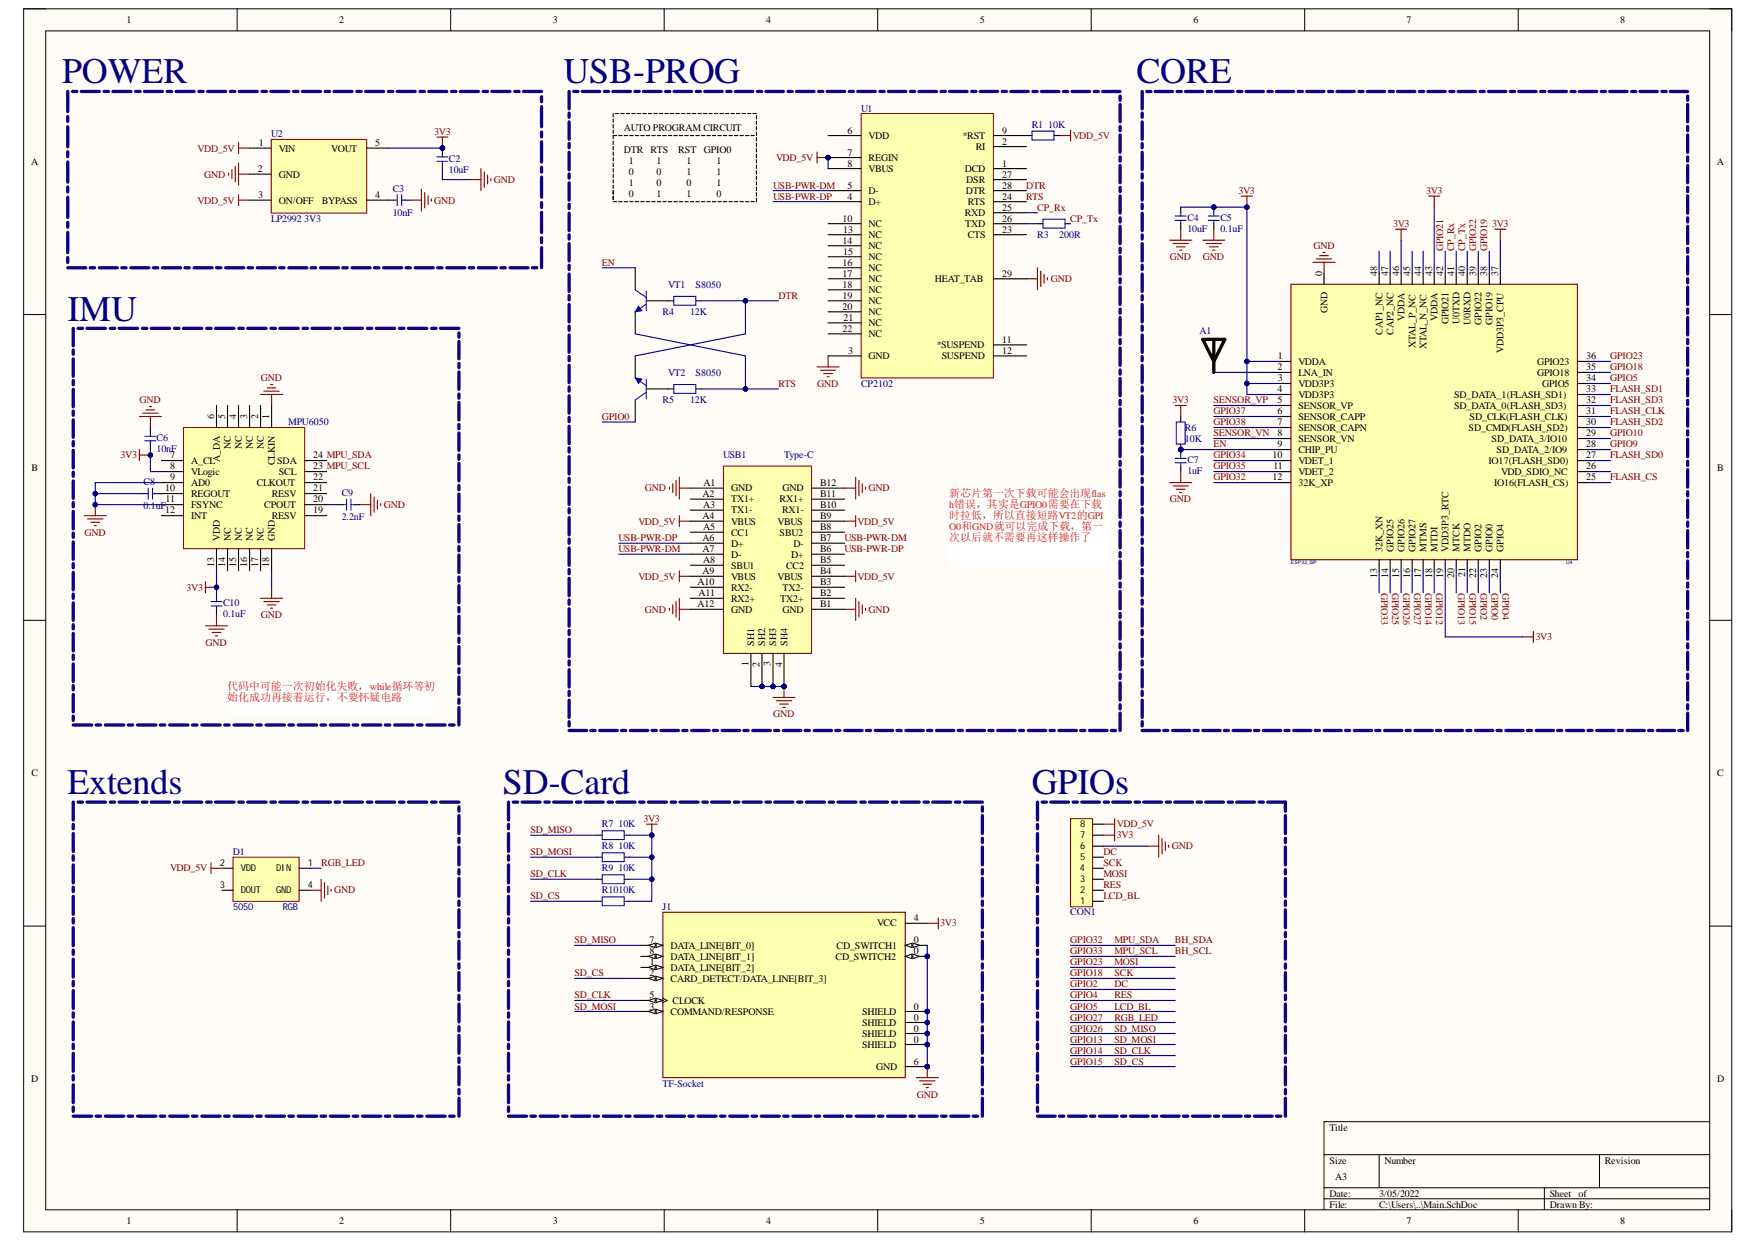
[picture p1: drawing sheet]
<svg xmlns="http://www.w3.org/2000/svg" width="297mm" height="210mm" viewBox="0 0 297 210" stroke-linecap="round" stroke-linejoin="round" font-family="sans-serif">
<defs><g id="words">
<g font-size="6.1" fill="#000080">
<text x="10.5" y="14.1">POWER</text>
<text x="95.2" y="14.1">USB-PROG</text>
<text x="192" y="14.1">CORE</text>
<text x="11.4" y="54.1">IMU</text>
<text x="11.4" y="134.2">Extends</text>
<text x="85" y="134.2">SD-Card</text>
<text x="174.3" y="134.2">GPIOs</text>
</g>
<g font-size="1.9" fill="#f00">
<text x="160.4" y="83.9">新芯片第一次下载可能会出现flas</text>
<text x="160.4" y="87.7">时拉低，所以直接短路VT2的GPI</text>
<text x="160.4" y="91.4">次以后就不需要再这样操作了</text>
<text x="38.4" y="116.5">代码中可能一次初始化失败，while循环等初</text>
<text x="38.4" y="118.4">始化成功再接着运行，不要怀疑电路</text>
</g>
<g font-size="1.7">
<text x="21.4" y="3.9">1</text>
<text x="57.3" y="3.9">2</text>
<text x="93.4" y="3.9">3</text>
<text x="129.4" y="3.9">4</text>
<text x="165.5" y="3.9">5</text>
<text x="201.6" y="3.9">6</text>
<text x="237.7" y="3.9">7</text>
<text x="273.8" y="3.9">8</text>
<text x="105.4" y="22.1">AUTO PROGRAM CIRCUIT</text>
<text x="143.2" y="22.5">6</text>
<text x="146.8" y="23.5">VDD</text>
<text x="162.7" y="23.5">*RST</text>
<text x="169.3" y="22.5">9</text>
<text x="5.2" y="27.9">A</text>
<text x="43.5" y="29.1">2</text>
<text x="43.7" y="24.7">1</text>
<text x="47.1" y="25.6">VIN</text>
<text x="47.1" y="30">GND</text>
<text x="56" y="25.6">VOUT</text>
<text x="63.4" y="24.7">5</text>
<text x="105.4" y="25.8">DTR RTS</text>
<text x="106.3" y="27.7">1</text>
<text x="106.3" y="29.6">0</text>
<text x="110.9" y="27.7">1</text>
<text x="110.9" y="29.6">0</text>
<text x="114.6" y="25.8">RST</text>
<text x="116" y="27.7">1</text>
<text x="116" y="29.6">1</text>
<text x="118.9" y="25.8">GPIO0</text>
<text x="121" y="27.7">1</text>
<text x="121" y="29.6">1</text>
<text x="143.2" y="26.3">7</text>
<text x="143.2" y="28.1">8</text>
<text x="146.8" y="27.2">REGIN</text>
<text x="146.8" y="29.1">VBUS</text>
<text x="163" y="29.1">DCD</text>
<text x="164.9" y="25.3">RI</text>
<text x="169.3" y="24.4">2</text>
<text x="169.3" y="28.1">1</text>
<text x="169.3" y="30">27</text>
<text x="290.1" y="27.9">A</text>
<text x="43.6" y="33.4">3</text>
<text x="47.1" y="34.4">ON/OFF</text>
<text x="54.4" y="34.4">BYPASS</text>
<text x="63.4" y="33.4">4</text>
<text x="106.3" y="31.4">1</text>
<text x="106.3" y="33.3">0</text>
<text x="110.9" y="31.4">0</text>
<text x="110.9" y="33.3">1</text>
<text x="116" y="31.4">0</text>
<text x="116" y="33.3">1</text>
<text x="121" y="31.4">1</text>
<text x="121" y="33.3">0</text>
<text x="143.2" y="31.8">5</text>
<text x="143.2" y="33.7">4</text>
<text x="146.8" y="32.8">D-</text>
<text x="146.8" y="34.6">D+</text>
<text x="163.2" y="32.8">DTR</text>
<text x="163.3" y="30.9">DSR</text>
<text x="163.5" y="34.6">RTS</text>
<text x="169.3" y="31.8">28</text>
<text x="169.3" y="33.7">24</text>
<text x="169.3" y="35.6">25</text>
<text x="142.4" y="37.4">10</text>
<text x="142.4" y="41.1">14</text>
<text x="142.5" y="39.3">13</text>
<text x="146.8" y="38.3">NC</text>
<text x="146.8" y="40.2">NC</text>
<text x="163" y="36.5">RXD</text>
<text x="163.1" y="38.3">TXD</text>
<text x="163.5" y="40.2">CTS</text>
<text x="169.3" y="37.4">26</text>
<text x="169.3" y="39.3">23</text>
<text x="142.4" y="44.9">16</text>
<text x="142.4" y="46.7">17</text>
<text x="142.5" y="43">15</text>
<text x="146.8" y="42.1">NC</text>
<text x="146.8" y="43.9">NC</text>
<text x="146.8" y="45.8">NC</text>
<text x="146.8" y="47.6">NC</text>
<text x="157.9" y="47.6">HEAT_TAB</text>
<text x="169.3" y="46.7">29</text>
<text x="223.4" y="46.5" transform="rotate(-90 223.4 46.5)">0</text>
<text x="232.7" y="46.5" transform="rotate(-90 232.7 46.5)">48</text>
<text x="234.5" y="46.5" transform="rotate(-90 234.5 46.5)">47</text>
<text x="236.4" y="46.5" transform="rotate(-90 236.4 46.5)">46</text>
<text x="238.3" y="46.5" transform="rotate(-90 238.3 46.5)">45</text>
<text x="240.1" y="46.5" transform="rotate(-90 240.1 46.5)">44</text>
<text x="242" y="46.5" transform="rotate(-90 242 46.5)">43</text>
<text x="243.8" y="46.5" transform="rotate(-90 243.8 46.5)">42</text>
<text x="245.7" y="46.5" transform="rotate(-90 245.7 46.5)">41</text>
<text x="247.6" y="46.5" transform="rotate(-90 247.6 46.5)">40</text>
<text x="249.4" y="46.5" transform="rotate(-90 249.4 46.5)">39</text>
<text x="251.3" y="46.5" transform="rotate(-90 251.3 46.5)">38</text>
<text x="253.1" y="46.5" transform="rotate(-90 253.1 46.5)">37</text>
<text x="142.4" y="48.6">18</text>
<text x="142.4" y="50.4">19</text>
<text x="142.4" y="52.3">20</text>
<text x="146.8" y="49.5">NC</text>
<text x="146.8" y="51.4">NC</text>
<text x="146.8" y="53.2">NC</text>
<text x="224.3" y="52.9" transform="rotate(-90 224.3 52.9)">GND</text>
<text x="142.4" y="56">22</text>
<text x="142.5" y="54.1">21</text>
<text x="143.3" y="59.7">3</text>
<text x="146.8" y="55.1">NC</text>
<text x="146.8" y="56.9">NC</text>
<text x="158.3" y="58.8">*SUSPEND</text>
<text x="169.3" y="57.9">11</text>
<text x="169.3" y="59.7">12</text>
<text x="233.6" y="56.5" transform="rotate(-90 233.6 56.5)">CAP1_NC</text>
<text x="235.5" y="56.5" transform="rotate(-90 235.5 56.5)">CAP2_NC</text>
<text x="237.3" y="54.1" transform="rotate(-90 237.3 54.1)">VDDA</text>
<text x="239.2" y="58.7" transform="rotate(-90 239.2 58.7)">XTAL_P_NC</text>
<text x="241" y="59" transform="rotate(-90 241 59)">XTAL_N_NC</text>
<text x="242.9" y="54.1" transform="rotate(-90 242.9 54.1)">VDDA</text>
<text x="244.8" y="54.7" transform="rotate(-90 244.8 54.7)">GPIO21</text>
<text x="246.6" y="54.7" transform="rotate(-90 246.6 54.7)">U0TXD</text>
<text x="248.5" y="54.8" transform="rotate(-90 248.5 54.8)">U0RXD</text>
<text x="250.3" y="54.8" transform="rotate(-90 250.3 54.8)">GPIO22</text>
<text x="252.2" y="54.8" transform="rotate(-90 252.2 54.8)">GPIO19</text>
<text x="254.1" y="59.6" transform="rotate(-90 254.1 59.6)">VDD3P3_CPU</text>
<text x="146.8" y="60.7">GND</text>
<text x="159.1" y="60.7">SUSPEND</text>
<text x="215.8" y="62.5">2</text>
<text x="215.9" y="60.7">1</text>
<text x="215.9" y="64.4">3</text>
<text x="219.4" y="61.6">VDDA</text>
<text x="219.4" y="63.4">LNA_IN</text>
<text x="219.4" y="65.3">VDD3P3</text>
<text x="259.7" y="63.4">GPIO18</text>
<text x="259.7" y="61.6">GPIO23</text>
<text x="260.6" y="65.3">GPIO5</text>
<text x="268" y="64.4">34</text>
<text x="268" y="62.5">35</text>
<text x="268" y="60.7">36</text>
<text x="36.2" y="70.7" transform="rotate(-90 36.2 70.7)">6</text>
<text x="38" y="70.7" transform="rotate(-90 38 70.7)">5</text>
<text x="39.9" y="70.7" transform="rotate(-90 39.9 70.7)">4</text>
<text x="41.8" y="70.7" transform="rotate(-90 41.8 70.7)">3</text>
<text x="43.6" y="70.7" transform="rotate(-90 43.6 70.7)">2</text>
<text x="45.5" y="70.7" transform="rotate(-90 45.5 70.7)">1</text>
<text x="215.8" y="66.2">4</text>
<text x="215.8" y="68.1">5</text>
<text x="215.8" y="69.9">6</text>
<text x="215.8" y="71.8">7</text>
<text x="219.4" y="67.2">VDD3P3</text>
<text x="219.4" y="69">SENSOR_VP</text>
<text x="219.4" y="70.9">SENSOR_CAPP</text>
<text x="245.7" y="69">SD_DATA_0(FLASH_SD3)</text>
<text x="245.7" y="67.2">SD_DATA_1(FLASH_SD1)</text>
<text x="248.3" y="70.9">SD_CLK(FLASH_CLK)</text>
<text x="268" y="71.8">30</text>
<text x="268" y="69.9">31</text>
<text x="268" y="68.1">32</text>
<text x="268" y="66.2">33</text>
<text x="28.7" y="77.4">7</text>
<text x="37.1" y="78" transform="rotate(-90 37.1 78)">A_DA</text>
<text x="39" y="75.8" transform="rotate(-90 39 75.8)">NC</text>
<text x="40.8" y="75.8" transform="rotate(-90 40.8 75.8)">NC</text>
<text x="42.7" y="75.8" transform="rotate(-90 42.7 75.8)">NC</text>
<text x="44.6" y="75.8" transform="rotate(-90 44.6 75.8)">NC</text>
<text x="52.9" y="77.4">24 MPU_SDA</text>
<text x="215" y="77.4">10</text>
<text x="215.8" y="73.7">8</text>
<text x="215.8" y="75.5">9</text>
<text x="219.4" y="72.7">SENSOR_CAPN</text>
<text x="219.4" y="74.6">SENSOR_VN</text>
<text x="219.4" y="76.4">CHIP_PU</text>
<text x="248.1" y="72.7">SD_CMD(FLASH_SD2)</text>
<text x="252" y="74.6">SD_DATA_3/IO10</text>
<text x="252.9" y="76.4">SD_DATA_2/IO9</text>
<text x="268" y="77.4">27</text>
<text x="268" y="75.5">28</text>
<text x="268" y="73.7">29</text>
<text x="5.3" y="79.5">B</text>
<text x="27.9" y="83">10</text>
<text x="28.7" y="79.2">8</text>
<text x="28.7" y="81.1">9</text>
<text x="32.3" y="78.3">A_CL</text>
<text x="32.3" y="80.2">VLogic</text>
<text x="32.3" y="82">AD0</text>
<text x="32.3" y="83.9">REGOUT</text>
<text x="43.4" y="82">CLKOUT</text>
<text x="45.9" y="83.9">RESV</text>
<text x="46.4" y="78.6" transform="rotate(-90 46.4 78.6)">CLKIN</text>
<text x="46.8" y="78.3">SDA</text>
<text x="47.1" y="80.2">SCL</text>
<text x="52.9" y="83">21</text>
<text x="52.9" y="81.1">22</text>
<text x="52.9" y="79.2">23 MPU_SCL</text>
<text x="118.7" y="83.9">A2</text>
<text x="118.9" y="82">A1</text>
<text x="123.5" y="83">GND</text>
<text x="132.2" y="83">GND</text>
<text x="138.6" y="83.9">B11</text>
<text x="138.6" y="82">B12</text>
<text x="215" y="81.1">12</text>
<text x="215.2" y="79.2">11</text>
<text x="219.4" y="78.3">VDET_1</text>
<text x="219.4" y="80.2">VDET_2</text>
<text x="219.4" y="82">32K_XP</text>
<text x="251.5" y="78.3">IO17(FLASH_SD0)</text>
<text x="252.5" y="82">IO16(FLASH_CS)</text>
<text x="253.6" y="80.2">VDD_SDIO_NC</text>
<text x="268" y="79.2">26</text>
<text x="268" y="81.1">25</text>
<text x="290.2" y="79.5">B</text>
<text x="27.9" y="86.7">12</text>
<text x="28" y="84.8">11</text>
<text x="32.3" y="85.7">FSYNC</text>
<text x="32.3" y="87.7">INT</text>
<text x="44.6" y="85.7">CPOUT</text>
<text x="45.9" y="87.7">RESV</text>
<text x="52.9" y="86.7">19</text>
<text x="52.9" y="84.8">20</text>
<text x="118.7" y="87.7">A4</text>
<text x="118.8" y="85.7">A3</text>
<text x="118.8" y="89.5">A5</text>
<text x="123.5" y="84.8">TX1+</text>
<text x="123.5" y="86.7">TX1-</text>
<text x="123.5" y="88.6">VBUS</text>
<text x="131.4" y="88.6">VBUS</text>
<text x="131.7" y="84.8">RX1+</text>
<text x="132.1" y="86.7">RX1-</text>
<text x="138.6" y="89.5">B8</text>
<text x="138.6" y="87.7">B9</text>
<text x="138.6" y="85.7">B10</text>
<text x="36.2" y="95.7" transform="rotate(-90 36.2 95.7)">13</text>
<text x="37.1" y="91.3" transform="rotate(-90 37.1 91.3)">VDD</text>
<text x="38" y="95.8" transform="rotate(-90 38 95.8)">14</text>
<text x="39" y="91.3" transform="rotate(-90 39 91.3)">NC</text>
<text x="39.9" y="95.7" transform="rotate(-90 39.9 95.7)">15</text>
<text x="40.8" y="91.3" transform="rotate(-90 40.8 91.3)">NC</text>
<text x="41.8" y="95.8" transform="rotate(-90 41.8 95.8)">16</text>
<text x="42.7" y="91.3" transform="rotate(-90 42.7 91.3)">NC</text>
<text x="43.6" y="95.7" transform="rotate(-90 43.6 95.7)">17</text>
<text x="44.6" y="91.3" transform="rotate(-90 44.6 91.3)">NC</text>
<text x="45.5" y="95.7" transform="rotate(-90 45.5 95.7)">18</text>
<text x="46.4" y="91.3" transform="rotate(-90 46.4 91.3)">GND</text>
<text x="118.7" y="91.4">A6</text>
<text x="118.7" y="93.3">A7</text>
<text x="118.8" y="95.1">A8</text>
<text x="123.5" y="90.5">CC1</text>
<text x="123.5" y="92.3">D+</text>
<text x="123.5" y="94.2">D-</text>
<text x="131.7" y="90.5">SBU2</text>
<text x="133.7" y="94.2">D+</text>
<text x="134.1" y="92.3">D-</text>
<text x="138.6" y="95.1">B5</text>
<text x="138.6" y="93.3">B6</text>
<text x="138.6" y="91.4">B7</text>
<text x="233.6" y="93.2" transform="rotate(-90 233.6 93.2)">32K_XN</text>
<text x="235.5" y="93.2" transform="rotate(-90 235.5 93.2)">GPIO25</text>
<text x="237.3" y="93.2" transform="rotate(-90 237.3 93.2)">GPIO26</text>
<text x="239.2" y="93.2" transform="rotate(-90 239.2 93.2)">GPIO27</text>
<text x="241" y="93.2" transform="rotate(-90 241 93.2)">MTMS</text>
<text x="242.9" y="93.2" transform="rotate(-90 242.9 93.2)">MTDI</text>
<text x="244.8" y="93.2" transform="rotate(-90 244.8 93.2)">VDD3P3_RTC</text>
<text x="246.6" y="93.2" transform="rotate(-90 246.6 93.2)">MTCK</text>
<text x="248.5" y="93.2" transform="rotate(-90 248.5 93.2)">MTDO</text>
<text x="250.3" y="93.2" transform="rotate(-90 250.3 93.2)">GPIO2</text>
<text x="252.2" y="93.2" transform="rotate(-90 252.2 93.2)">GPIO0</text>
<text x="254.1" y="93.2" transform="rotate(-90 254.1 93.2)">GPIO4</text>
<text x="117.9" y="98.8">A10</text>
<text x="118" y="100.7">A11</text>
<text x="118.7" y="97">A9</text>
<text x="123.5" y="96">SBU1</text>
<text x="123.5" y="97.9">VBUS</text>
<text x="123.5" y="99.8">RX2-</text>
<text x="123.5" y="101.6">RX2+</text>
<text x="131.4" y="97.9">VBUS</text>
<text x="131.8" y="101.6">TX2+</text>
<text x="132.2" y="99.8">TX2-</text>
<text x="132.8" y="96">CC2</text>
<text x="138.6" y="100.7">B2</text>
<text x="138.6" y="98.8">B3</text>
<text x="138.6" y="97">B4</text>
<text x="232.7" y="97.6" transform="rotate(-90 232.7 97.6)">13</text>
<text x="234.5" y="97.7" transform="rotate(-90 234.5 97.7)">14</text>
<text x="236.4" y="97.6" transform="rotate(-90 236.4 97.6)">15</text>
<text x="238.3" y="97.7" transform="rotate(-90 238.3 97.7)">16</text>
<text x="240.1" y="97.6" transform="rotate(-90 240.1 97.6)">17</text>
<text x="242" y="97.6" transform="rotate(-90 242 97.6)">18</text>
<text x="243.8" y="97.7" transform="rotate(-90 243.8 97.7)">19</text>
<text x="245.7" y="97.7" transform="rotate(-90 245.7 97.7)">20</text>
<text x="247.6" y="97.5" transform="rotate(-90 247.6 97.5)">21</text>
<text x="249.4" y="97.7" transform="rotate(-90 249.4 97.7)">22</text>
<text x="251.3" y="97.6" transform="rotate(-90 251.3 97.6)">23</text>
<text x="253.1" y="97.7" transform="rotate(-90 253.1 97.7)">24</text>
<text x="117.9" y="102.6">A12</text>
<text x="123.5" y="103.5">GND</text>
<text x="132.2" y="103.5">GND</text>
<text x="138.6" y="102.6">B1</text>
<text x="126.5" y="112.4" transform="rotate(-90 126.5 112.4)">1</text>
<text x="127.4" y="109.1" transform="rotate(-90 127.4 109.1)">SH1</text>
<text x="128.3" y="112.6" transform="rotate(-90 128.3 112.6)">2</text>
<text x="129.3" y="109.1" transform="rotate(-90 129.3 109.1)">SH2</text>
<text x="130.2" y="112.5" transform="rotate(-90 130.2 112.5)">3</text>
<text x="131.1" y="109.1" transform="rotate(-90 131.1 109.1)">SH3</text>
<text x="132.1" y="112.6" transform="rotate(-90 132.1 112.6)">4</text>
<text x="133.1" y="109.1" transform="rotate(-90 133.1 109.1)">SH4</text>
<text x="5.3" y="131.1">C</text>
<text x="290.2" y="131.1">C</text>
<text x="154.4" y="155.5">4</text>
<text x="109.7" y="159.2">7</text>
<text x="109.7" y="161.1">8</text>
<text x="113.3" y="160.2">DATA_LINE[BIT_0]</text>
<text x="141.4" y="160.2">CD_SWITCH1</text>
<text x="148.2" y="156.5">VCC</text>
<text x="154.4" y="159.2">0</text>
<text x="154.4" y="161.1">0</text>
<text x="109.7" y="164.8">2</text>
<text x="109.8" y="163">1</text>
<text x="113.3" y="162">DATA_LINE[BIT_1]</text>
<text x="113.3" y="163.9">DATA_LINE[BIT_2]</text>
<text x="113.3" y="165.7">CARD_DETECT/DATA_LINE[BIT_3]</text>
<text x="141.2" y="162">CD_SWITCH2</text>
<text x="109.7" y="168.5">5</text>
<text x="109.7" y="170.5">3</text>
<text x="113.3" y="171.4">COMMAND/RESPONSE</text>
<text x="113.6" y="169.5">CLOCK</text>
<text x="145.7" y="171.4">SHIELD</text>
<text x="145.7" y="173.3">SHIELD</text>
<text x="154.4" y="170.5">0</text>
<text x="154.4" y="172.3">0</text>
<text x="145.7" y="175.1">SHIELD</text>
<text x="145.7" y="177">SHIELD</text>
<text x="154.4" y="174.2">0</text>
<text x="154.4" y="176.1">0</text>
<text x="154.4" y="179.8">6</text>
<text x="5.2" y="182.7">D</text>
<text x="148" y="180.7">GND</text>
<text x="290.2" y="182.7">D</text>
<text x="224.6" y="190.9">Title</text>
<text x="224.6" y="196.5">Size</text>
<text x="233.9" y="196.5">Number</text>
<text x="271.1" y="196.5">Revision</text>
<text x="224.6" y="202.1">Date:</text>
<text x="224.6" y="203.9">File:</text>
<text x="225.6" y="199.3">A3</text>
<text x="233" y="202.1">3/05/2022</text>
<text x="233" y="203.9">C:\Users\..\Main.SchDoc</text>
<text x="261.8" y="202.1">Sheet</text>
<text x="261.8" y="203.9">Drawn By:</text>
<text x="266.7" y="202.1">of</text>
<text x="21.4" y="206.7">1</text>
<text x="57.3" y="206.7">2</text>
<text x="93.4" y="206.7">3</text>
<text x="129.4" y="206.7">4</text>
<text x="165.5" y="206.7">5</text>
<text x="201.6" y="206.7">6</text>
<text x="237.7" y="206.7">7</text>
<text x="273.8" y="206.7">8</text>
</g>
<g font-size="1.7" fill="#000080">
<text x="45.8" y="23.1">U2</text>
<text x="145.5" y="18.8">U1</text>
<text x="174.3" y="21.6">R1</text>
<text x="177.1" y="21.6">10K</text>
<text x="75.8" y="27.3">C2</text>
<text x="75.8" y="29.1">10uF</text>
<text x="66.4" y="32.3">C3</text>
<text x="45.8" y="37.5">LP2992 3V3</text>
<text x="66.4" y="36.4">10nF</text>
<text x="175.3" y="40.2">R3</text>
<text x="179" y="40.2">200R</text>
<text x="200.6" y="37.2">C4</text>
<text x="200.6" y="39.1">10uF</text>
<text x="206.2" y="37.2">C5</text>
<text x="206.2" y="39.1">0.1uF</text>
<text x="111.9" y="53.2">R4</text>
<text x="112.9" y="48.6">VT1</text>
<text x="116.6" y="53.2">12K</text>
<text x="117.5" y="48.6">S8050</text>
<text x="202.7" y="56.4">A1</text>
<text x="112.9" y="63.4">VT2</text>
<text x="117.5" y="63.4">S8050</text>
<text x="145.5" y="65.3">CP2102</text>
<text x="48.7" y="71.8">MPU6050</text>
<text x="111.9" y="68.1">R5</text>
<text x="116.6" y="68.1">12K</text>
<text x="26.5" y="74.4">C6</text>
<text x="26.5" y="76.3">10nF</text>
<text x="122.2" y="77.4">USB1</text>
<text x="132.5" y="77.4">Type-C</text>
<text x="200.2" y="72.7">R6</text>
<text x="200.2" y="74.6">10K</text>
<text x="24.3" y="81.9">C8</text>
<text x="57.7" y="83.7">C9</text>
<text x="200.6" y="78.1">C7</text>
<text x="200.6" y="80">1uF</text>
<text x="24.3" y="86">0.1uF</text>
<text x="57.7" y="87.9">2.2nF</text>
<text x="37.7" y="102.3">C10</text>
<text x="37.7" y="104.2">0.1uF</text>
<text x="101.7" y="139.7">R7</text>
<text x="101.7" y="143.4">R8</text>
<text x="104.5" y="139.7">10K</text>
<text x="104.5" y="143.4">10K</text>
<text x="39.3" y="144.4">D1</text>
<text x="101.7" y="147.2">R9</text>
<text x="104.5" y="147.2">10K</text>
<text x="101.7" y="150.9">R1010K</text>
<text x="111.9" y="153.7">J1</text>
<text x="180.8" y="154.6">CON1</text>
<text x="111.9" y="183.5">TF-Socket</text>
</g>
<g font-size="1.7" fill="#800000">
<text x="73.4" y="22.8">3V3</text>
<text x="181.3" y="23.5">VDD_5V</text>
<text x="33.4" y="25.6">VDD_5V</text>
<text x="34.5" y="30">GND</text>
<text x="131.1" y="27.2">VDD_5V</text>
<text x="33.4" y="34.4">VDD_5V</text>
<text x="73.4" y="34.4">GND</text>
<text x="83.4" y="30.9">GND</text>
<text x="130.6" y="31.8">USB-PWR-DM</text>
<text x="130.6" y="33.7">USB-PWR-DP</text>
<text x="173.4" y="31.8">DTR</text>
<text x="173.4" y="33.7">RTS</text>
<text x="175.3" y="35.6">CP_Rx</text>
<text x="209.3" y="32.8">3V3</text>
<text x="241" y="32.8">3V3</text>
<text x="180.8" y="37.4">CP_Tx</text>
<text x="235.4" y="38.3">3V3</text>
<text x="252.1" y="38.3">3V3</text>
<text x="101.7" y="44.9">EN</text>
<text x="177.5" y="47.6">GND</text>
<text x="197.7" y="43.9">GND</text>
<text x="203.3" y="43.9">GND</text>
<text x="221.9" y="42.1">GND</text>
<text x="243.8" y="42.4" transform="rotate(-90 243.8 42.4)">GPIO21</text>
<text x="245.7" y="42.4" transform="rotate(-90 245.7 42.4)">CP_Rx</text>
<text x="247.6" y="42.4" transform="rotate(-90 247.6 42.4)">CP_Tx</text>
<text x="249.4" y="42.4" transform="rotate(-90 249.4 42.4)">GPIO22</text>
<text x="251.3" y="42.4" transform="rotate(-90 251.3 42.4)">GPIO19</text>
<text x="131.6" y="50.4">DTR</text>
<text x="44" y="64.4">GND</text>
<text x="131.6" y="65.3">RTS</text>
<text x="138.1" y="65.3">GND</text>
<text x="272.1" y="60.7">GPIO23</text>
<text x="272.1" y="62.5">GPIO18</text>
<text x="272.1" y="64.4">GPIO5</text>
<text x="23.6" y="68.1">GND</text>
<text x="101.7" y="70.9">GPIO0</text>
<text x="198.1" y="68.1">3V3</text>
<text x="205" y="68.1">SENSOR_VP</text>
<text x="205" y="69.9">GPIO37</text>
<text x="205" y="71.8">GPIO38</text>
<text x="272.1" y="66.2">FLASH_SD1</text>
<text x="272.1" y="71.8">FLASH_SD2</text>
<text x="272.1" y="68.1">FLASH_SD3</text>
<text x="272.1" y="69.9">FLASH_CLK</text>
<text x="20.4" y="77.4">3V3</text>
<text x="205" y="77.4">GPIO34</text>
<text x="205" y="75.5">EN</text>
<text x="205" y="73.7">SENSOR_VN</text>
<text x="272.1" y="77.4">FLASH_SD0</text>
<text x="272.1" y="73.7">GPIO10</text>
<text x="272.1" y="75.5">GPIO9</text>
<text x="109" y="83">GND</text>
<text x="146.8" y="83">GND</text>
<text x="205" y="81.1">GPIO32</text>
<text x="205" y="79.2">GPIO35</text>
<text x="272.1" y="81.1">FLASH_CS</text>
<text x="64.8" y="85.7">GND</text>
<text x="107.9" y="88.6">VDD_5V</text>
<text x="144.9" y="88.6">VDD_5V</text>
<text x="197.7" y="84.8">GND</text>
<text x="14.3" y="90.5">GND</text>
<text x="104.5" y="93.3">USB-PWR-DM</text>
<text x="104.5" y="91.4">USB-PWR-DP</text>
<text x="142.7" y="91.4">USB-PWR-DM</text>
<text x="142.7" y="93.3">USB-PWR-DP</text>
<text x="31.5" y="99.8">3V3</text>
<text x="107.9" y="97.9">VDD_5V</text>
<text x="144.9" y="97.9">VDD_5V</text>
<text x="233.3" y="100.1" transform="rotate(90 233.3 100.1)">GPIO33</text>
<text x="235.2" y="100.1" transform="rotate(90 235.2 100.1)">GPIO25</text>
<text x="237.1" y="100.1" transform="rotate(90 237.1 100.1)">GPIO26</text>
<text x="238.9" y="100.1" transform="rotate(90 238.9 100.1)">GPIO27</text>
<text x="240.8" y="100.1" transform="rotate(90 240.8 100.1)">GPIO14</text>
<text x="242.6" y="100.1" transform="rotate(90 242.6 100.1)">GPIO12</text>
<text x="246.4" y="100.1" transform="rotate(90 246.4 100.1)">GPIO13</text>
<text x="248.3" y="100.1" transform="rotate(90 248.3 100.1)">GPIO15</text>
<text x="250.2" y="100.1" transform="rotate(90 250.2 100.1)">GPIO2</text>
<text x="252" y="100.1" transform="rotate(90 252 100.1)">GPIO0</text>
<text x="253.9" y="100.1" transform="rotate(90 253.9 100.1)">GPIO4</text>
<text x="44" y="104.4">GND</text>
<text x="109" y="103.5">GND</text>
<text x="146.8" y="103.5">GND</text>
<text x="34.7" y="109.1">GND</text>
<text x="259.5" y="108.1">3V3</text>
<text x="130.6" y="121.1">GND</text>
<text x="89.6" y="140.7">SD_MISO</text>
<text x="108.7" y="138.8">3V3</text>
<text x="188.7" y="139.7">VDD_5V</text>
<text x="188.7" y="141.6">3V3</text>
<text x="198" y="143.4">GND</text>
<text x="28.7" y="147.2">VDD_5V</text>
<text x="54.3" y="146.2">RGB_LED</text>
<text x="89.6" y="144.4">SD_MOSI</text>
<text x="89.6" y="148.1">SD_CLK</text>
<text x="186.4" y="144.4">DC</text>
<text x="186.4" y="146.2">SCK</text>
<text x="186.4" y="148.1">MOSI</text>
<text x="186.4" y="150">RES</text>
<text x="56.5" y="150.9">GND</text>
<text x="89.6" y="151.8">SD_CS</text>
<text x="186.4" y="151.8">LCD_BL</text>
<text x="97.1" y="159.2">SD_MISO</text>
<text x="158.9" y="156.5">3V3</text>
<text x="180.8" y="161.1">GPIO33</text>
<text x="180.8" y="159.2">GPIO32</text>
<text x="188.3" y="161.1">MPU_SCL</text>
<text x="188.3" y="159.2">MPU_SDA</text>
<text x="198.5" y="161.1">BH_SCL</text>
<text x="198.5" y="159.2">BH_SDA</text>
<text x="97.1" y="164.8">SD_CS</text>
<text x="180.8" y="163">GPIO23</text>
<text x="180.8" y="164.8">GPIO18</text>
<text x="180.8" y="166.7">GPIO2</text>
<text x="188.3" y="166.7">DC</text>
<text x="188.3" y="164.8">SCK</text>
<text x="188.3" y="163">MOSI</text>
<text x="97.1" y="170.5">SD_MOSI</text>
<text x="97.1" y="168.5">SD_CLK</text>
<text x="180.8" y="168.5">GPIO4</text>
<text x="180.8" y="170.5">GPIO5</text>
<text x="180.8" y="172.3">GPIO27</text>
<text x="188.3" y="168.5">RES</text>
<text x="188.3" y="170.5">LCD_BL</text>
<text x="188.3" y="172.3">RGB_LED</text>
<text x="180.8" y="174.2">GPIO26</text>
<text x="180.8" y="176.1">GPIO13</text>
<text x="180.8" y="177.9">GPIO14</text>
<text x="180.8" y="179.8">GPIO15</text>
<text x="188.3" y="174.2">SD_MISO</text>
<text x="188.3" y="176.1">SD_MOSI</text>
<text x="188.3" y="177.9">SD_CLK</text>
<text x="188.3" y="179.8">SD_CS</text>
<text x="154.9" y="185.3">GND</text>
</g>
<g font-size="1.7" fill="#f00">
<text x="160.4" y="85.7">h错误，其实是GPIO0需要在下载</text>
<text x="160.4" y="89.5">O0和GND就可以完成下载，第一</text>
</g>
<g font-size="1.6">
<text x="182.5" y="143.4">6</text>
<text x="182.5" y="141.6">7</text>
<text x="182.5" y="139.7">8</text>
<text x="37.1" y="146.2">2</text>
<text x="37.1" y="150">3</text>
<text x="40.7" y="147.2">VDD</text>
<text x="46.7" y="147.2">DIN</text>
<text x="52" y="150">4</text>
<text x="52" y="146.2">1</text>
<text x="182.5" y="147.2">4</text>
<text x="182.5" y="149">3</text>
<text x="182.5" y="145.3">5</text>
<text x="40.7" y="150.9">DOUT</text>
<text x="46.7" y="150.9">GND</text>
<text x="182.5" y="152.7">1</text>
<text x="182.5" y="150.9">2</text>
</g>
<g font-size="1.6" fill="#000080">
<text x="39.4" y="153.7">5050</text>
<text x="47.8" y="153.7">RGB</text>
</g>
<g font-size=".8" fill="#000080">
<text x="218.1" y="95.3">ESP32_SIP</text>
<text x="264.6" y="95.3">U4</text>
</g>
</g></defs>
<path d="M4 1.5h288.6v206.5h-288.6z" fill-rule="evenodd" fill="#fffcf8"/>
<path d="M4 1.5h288.6v206.5h-288.6z" fill="none" stroke="#000" stroke-width=".17"/>
<path d="M7.7 5.2h281.2v199.1h-281.2z" fill-rule="evenodd" fill="#fffcf8"/>
<g fill="none" stroke="#000" stroke-width=".17">
<path d="M4 1.5h3.7M7.7 5.2h281.2v199.1h-281.2zM40.1 1.5v3.7M76.1 1.5v3.7M112.2 1.5v3.7M148.3 1.5v3.7M184.4 1.5v3.7M220.4 1.5v3.7M256.5 1.5v3.7M288.9 1.5h3.7v3.7M4 53.1h3.7M288.9 53.1h3.7"/>
<path d="M4 104.8h3.7M288.9 104.8h3.7M4 156.4h3.7M288.9 156.4h3.7M223.7 195h65.2M233 195v5.6M270.3 195v5.6M288.9 189.4h-65.2v14.9M40.1 204.3v3.7M76.1 204.3v3.7M112.2 204.3v3.7M148.3 204.3v3.7"/>
<path d="M184.4 204.3v3.7M220.4 204.3v3.7M223.7 200.6h65.2M223.7 202.4h65.2M256.5 204.3v3.7M260.9 200.6v3.7M292.6 204.3v3.7"/>
</g>
<g fill="none" stroke="#11037f" stroke-width=".56">
<path d="M96.2 15.4v3M96.2 19.1v.7M96.9 15.4h.8M98.4 15.4h2.9M102.1 15.4h.7M103.6 15.4h2.9M107.3 15.4h.7M108.7 15.4h3M112.5 15.4h.7M113.9 15.4h2.9M117.6 15.4h.7M119.1 15.4h2.9"/>
<path d="M122.8 15.4h.7M124.2 15.4h3M128 15.4h.7M129.4 15.4h3M133.1 15.4h.8M134.6 15.4h2.9M138.3 15.4h.7M139.8 15.4h2.9M143.5 15.4h.7M144.9 15.4h3M148.7 15.4h.7M150.1 15.4h3"/>
<path d="M153.8 15.4h.8M155.3 15.4h2.9M159 15.4h.7M160.4 15.4h3M164.2 15.4h.7M165.6 15.4h3M169.4 15.4h.7M170.8 15.5h2.9M174.5 15.5h.7M176 15.5h2.9M179.7 15.5h.7M181.1 15.5h3"/>
<path d="M184.9 15.5h.7M186.3 15.5h3M189.3 16.2v.7M189.3 17.6v3M96.2 20.6v2.9M96.2 24.2v.8M96.2 25.7v3M96.2 29.4v.7M96.2 30.9v2.9M96.2 34.5v.7M96.2 36v2.9M96.2 39.7v.7"/>
<path d="M189.3 21.4v.7M189.3 22.8v2.9M189.3 26.5v.7M189.3 27.9v3M189.3 31.6v.8M189.3 33.1v2.9M189.3 36.8v.7M189.3 38.2v2.9M96.2 41.1v3M96.2 44.8v.7M96.2 46.3v2.9M96.2 49.9v.7"/>
<path d="M96.2 51.4v3M96.2 55.1v.7M96.2 56.6v2.9M189.3 41.9v.7M189.3 43.3v3M189.3 47.1v.7M189.3 48.5v2.9M189.3 52.2v.7M189.3 53.6v3M189.3 57.3v.7M189.3 58.8v2.9M96.2 60.2v.7"/>
<path d="M96.2 61.7v2.9M96.2 65.3v.8M96.2 66.8v3M96.2 70.5v.7M96.2 72v2.9M96.2 75.6v.7M96.2 77.1v2.9M189.3 62.5v.7M189.3 63.9v2.9M189.3 67.6v.7M189.3 69v3M189.3 72.8v.7"/>
<path d="M189.3 74.2v2.9M189.3 77.9v.7M189.3 79.3v3M96.2 80.8v.7M96.2 82.3v2.9M96.2 85.9v.7M96.2 87.4v2.9M96.2 91v.8M96.2 92.5v3M96.2 96.2v.7M96.2 97.7v2.9M189.3 83v.7"/>
<path d="M189.3 84.5v2.9M189.3 88.2v.7M189.3 89.6v2.9M189.3 93.3v.7M189.3 94.7v3M189.3 98.4v.8M189.3 99.9v2.9M96.2 101.3v.7M96.2 102.8v2.9M96.2 106.5v.7M96.2 107.9v3M96.2 111.6v.7"/>
<path d="M96.2 113.1v2.9M96.2 116.7v.7M96.2 118.2v3M189.3 103.6v.7M189.3 105v2.9M189.3 108.7v.7M189.3 110.1v3M189.3 113.9v.7M189.3 115.3v2.9M189.3 119v.7M96.2 123.4h2.9M96.2 121.9v.7"/>
<path d="M99.8 123.4h.8M101.3 123.4h3M105 123.4h.7M106.5 123.4h3M110.2 123.4h.7M111.7 123.4h2.9M115.4 123.4h.7M116.8 123.4h3M120.5 123.4h.7M122 123.4h3M125.7 123.4h.7M127.2 123.4h2.9"/>
<path d="M130.9 123.4h.7M132.4 123.4h2.9M136 123.4h.8M137.5 123.4h3M141.2 123.4h.7M142.7 123.4h3M146.4 123.4h.7M147.9 123.4h2.9M151.6 123.4h.7M153.1 123.4h2.9M156.7 123.4h.7M158.2 123.4h3"/>
<path d="M161.9 123.4h.7M163.4 123.4h3M167.1 123.4h.7M168.6 123.4h2.9M172.3 123.4h.7M173.7 123.4h3M177.4 123.4h.7M178.9 123.4h3M182.6 123.4h.7M184.1 123.4h2.9M187.8 123.4h.7M189.3 120.4v3"/>
</g>
<g fill="none" stroke="#000" stroke-width=".18">
<path d="M103.6 19.2v.5M104 19.2h.5M104.9 19.2h.6M105.8 19.2h.6M106.8 19.2h.5M107.7 19.2h.6M108.6 19.2h.6M109.5 19.2h.6M110.5 19.2h.6M111.4 19.2h.6M112.3 19.2h.6M113.3 19.2h.6"/>
<path d="M114.2 19.2h.6M115.1 19.2h.6M116.1 19.2h.5M117 19.2h.6M117.9 19.2h.6M118.9 19.2h.5M119.8 19.2h.6M120.7 19.2h.6M121.6 19.2h.6M122.6 19.2h.6M123.5 19.2h.6M124.4 19.2h.6"/>
<path d="M125.4 19.2h.6M126.3 19.2h.6M127.2 19.2h.6M127.8 19.5v.6M103.6 20.1v.6M103.6 21v.6M103.6 22v.5M103.6 23.8v.6M103.6 24.8v.5M103.6 25.7v.6M103.6 26.6v.6M103.6 27.5v.6"/>
<path d="M103.6 28.5v.6M103.6 29.4v.6M103.6 30.3v.6M103.6 31.3v.5M103.6 32.2v.6M103.6 33.1v.6M103.6 34.1h.6M104.2 22.9h-.6v.6M104.5 34.1h.6M104.5 22.9h.6M105.5 34.1h.6M105.5 22.9h.6"/>
<path d="M106.4 34.1h.6M106.4 22.9h.6M107.3 34.1h.6M107.3 22.9h.6M108.3 34.1h.5M108.3 22.9h.5M109.2 34.1h.6M109.2 22.9h.6M110.1 34.1h.6M110.1 22.9h.6M111.1 34.1h.5M111.1 22.9h.5"/>
<path d="M112 34.1h.6M112 22.9h.6M112.9 34.1h.6M112.9 22.9h.6M113.9 34.1h.5M113.9 22.9h.5M114.8 34.1h.6M114.8 22.9h.6M115.7 34.1h.6M115.7 22.9h.6M116.6 34.1h.6M116.6 22.9h.6"/>
<path d="M117.6 34.1h.6M117.6 22.9h.6M118.5 34.1h.6M118.5 22.9h.6M119.4 34.1h.6M119.4 22.9h.6M120.4 34.1h.5M120.4 22.9h.5M121.3 34.1h.6M121.3 22.9h.6M122.2 34.1h.6M122.2 22.9h.6"/>
<path d="M123.2 34.1h.5M123.2 22.9h.5M124.1 34.1h.6M124.1 22.9h.6M125 34.1h.6M125 22.9h.6M126 34.1h.5M126 22.9h.5M126.9 34.1h.6M126.9 22.9h.6M127.8 20.4v.6M127.8 21.4v.6"/>
<path d="M127.8 22.3v.6M127.8 23.2v.6M127.8 24.2v.6M127.8 25.1v.6M127.8 26v.6M127.8 27v.5M127.8 27.9v.6M127.8 28.8v.6M127.8 29.8v.5M127.8 30.7v.6M127.8 31.6v.6M127.8 32.5v.6"/>
<path d="M127.8 33.5v.6"/>
</g>
<path d="M138.1 62h3.7M138.6 62.5h2.6M139.2 63.1h1.5M139.7 63.6h.4M139.9 60.1v1.9" fill="none" stroke="#800000" stroke-width=".18"/>
<path d="M173.4 47.1h1.9M175.3 45.2v3.7M175.9 45.8v2.6M176.4 46.3v1.5M177 46.9v.4" fill="none" stroke="#800000" stroke-width=".19"/>
<circle cx="139.9" cy="26.6" r=".37" fill="#000080"/>
<circle cx="139.9" cy="26.6" r=".37" fill="none" stroke="#000080" stroke-width=".17"/>
<path d="M145.5 19.2h22.3v44.6h-22.3z" fill-rule="evenodd" fill="#ffffb0"/>
<path d="M145.5 19.2h22.3v44.6h-22.3z" fill="none" stroke="#800000" stroke-width=".17"/>
<path d="M139.9 22.9h5.6M139.9 26.6h5.6" fill="none" stroke="#000" stroke-width=".18"/>
<circle cx="139.9" cy="26.6" r=".37" fill="#000080"/>
<circle cx="139.9" cy="26.6" r=".37" fill="none" stroke="#000080" stroke-width=".17"/>
<g fill="none" stroke="#000" stroke-width=".18">
<path d="M139.9 28.5h5.6M139.9 32.2h5.6M139.9 34.1h5.6M139.9 37.8h5.6M139.9 39.6h5.6M139.9 41.5h5.6M139.9 43.4h5.6M139.9 45.2h5.6M139.9 47.1h5.6M139.9 48.9h5.6M139.9 50.8h5.6M139.9 52.7h5.6"/>
<path d="M139.9 54.5h5.6M139.9 56.4h5.6M139.9 60.1h5.6"/>
</g>
<path d="M167.8 22.9h5.6M167.8 24.8h5.6M167.8 28.5h5.6M167.8 30.3h5.6M167.8 32.2h5.6M167.8 34.1h5.6M167.8 35.9h5.6M167.8 37.8h5.6M167.8 39.6h5.6M167.8 47.1h5.6M167.8 58.2h5.6M167.8 60.1h5.6" fill="none" stroke="#000" stroke-width=".19"/>
<path d="M179 22.9h1.9M180.9 22v1.8" fill="none" stroke="#800000" stroke-width=".19"/>
<path d="M138.1 25.7v1.8M138.1 26.6h1.8" fill="none" stroke="#800000" stroke-width=".18"/>
<circle cx="139.9" cy="26.6" r=".37" fill="#000080"/>
<circle cx="139.9" cy="26.6" r=".37" fill="none" stroke="#000080" stroke-width=".17"/>
<path d="M112.9 50.8h1M117.6 50.8h.9M107.3 60.1v3.7M107.3 67.5v3.8M109.2 65.7h4.7M117.6 65.7h.9" fill="none" stroke="#000" stroke-width=".18"/>
<path d="M113.9 50.1h3.7v1.4h-3.7zM107.3 63.8l1.9 1.3M109.2 66.2l-1.9 1.3M109.2 64v3.4M113.9 64.9h3.7v1.5h-3.7z" fill="none" stroke="#00f" stroke-width=".18"/>
<path d="M173.4 22.9h1M175.3 37.8h.9M178.1 22.9h.9M180 37.8h.9" fill="none" stroke="#000" stroke-width=".19"/>
<path d="M174.4 22.1h3.7v1.5h-3.7zM176.2 37h3.8v1.5h-3.8z" fill="none" stroke="#00f" stroke-width=".19"/>
<path d="M107.3 63.8l1.2 .2-.6 .8z" fill="#00f"/>
<path d="M107.3 63.8l1.2 .2-.6 .8z" fill="none" stroke="#00f" stroke-width=".17"/>
<path d="M107.3 45.2v3.7M107.3 52.7v3.7M109.2 50.8h3.7" fill="none" stroke="#000" stroke-width=".18"/>
<path d="M107.3 48.9l1.9 1.3M109.2 51.4l-1.9 1.3M109.2 49.1v3.4" fill="none" stroke="#00f" stroke-width=".18"/>
<path d="M107.9 51.7l.6 .8-1.2 .2z" fill="#00f"/>
<path d="M107.9 51.7l.6 .8-1.2 .2z" fill="none" stroke="#00f" stroke-width=".17"/>
<g fill="none" stroke="#11037f" stroke-width=".56">
<path d="M11.4 15.4v3.4M11.4 19.7v.8M12.2 15.4h.8M13.7 15.4h3.1M17.6 15.4h.7M19.1 15.4h3M22.9 15.4h.8M24.4 15.4h3.1M28.3 15.4h.7M29.7 15.4h3.1M33.6 15.4h.7M35.1 15.4h3"/>
<path d="M38.9 15.4h.8M40.4 15.4h3.1M44.3 15.4h.7M45.8 15.4h3M49.6 15.4h.8M51.1 15.4h3M55 15.4h.7M56.4 15.4h3.1M60.3 15.4h.7M61.8 15.4h3M65.6 15.4h.8M67.1 15.4h3.1"/>
<path d="M71 15.4h.7M72.4 15.4h3.1M76.3 15.4h.7M77.8 15.4h3M81.6 15.4h.8M83.1 15.4h3.1M87 15.4h.7M88.5 15.4h3M91.5 16.3v.9M91.5 18v3.4M11.4 21.4v3.4M11.4 25.6v.9"/>
<path d="M11.4 27.4v3.4M11.4 31.6v.8M11.4 33.3v3.4M11.4 37.5v.9M11.4 39.3v3.4M91.5 22.3v.8M91.5 24v3.4M91.5 28.3v.8M91.5 29.9v3.4M91.5 34.2v.8M91.5 35.9v3.4M11.4 45.2h3.1"/>
<path d="M11.4 43.5v.8M15.2 45.2h.8M16.8 45.2h3M20.6 45.2h.7M22.1 45.2h3.1M25.9 45.2h.8M27.5 45.2h3M31.3 45.2h.7M32.8 45.2h3M36.6 45.2h.7M38.1 45.2h3.1M41.9 45.2h.8"/>
<path d="M43.5 45.2h3M47.3 45.2h.7M48.8 45.2h3.1M52.6 45.2h.7M54.1 45.2h3.1M57.9 45.2h.8M59.5 45.2h3M63.3 45.2h.7M64.8 45.2h3.1M68.6 45.2h.8M70.2 45.2h3M73.9 45.2h.8"/>
<path d="M75.5 45.2h3M79.3 45.2h.7M80.8 45.2h3.1M84.6 45.2h.8M86.2 45.2h3M90 45.2h.7M91.5 40.2v.8M91.5 41.8v3.4"/>
</g>
<path d="M218.1 48h48.4v46.5h-48.4z" fill-rule="evenodd" fill="#ffffb0"/>
<path d="M252.6 38.7h1.8M253.5 38.7v1.9M218.1 48h48.4v46.5h-48.4zM221.9 44.3h3.7M222.4 43.7h2.6M223 43.2h1.5M223.5 42.6h.4M223.7 44.3v1.9" fill="none" stroke="#800000" stroke-width=".19"/>
<g fill="none" stroke="#000" stroke-width=".19">
<path d="M223.7 46.2v1.8M233 46.2v1.8M234.9 46.2v1.8M236.7 46.2v1.8M238.6 46.2v1.8M240.5 46.2v1.8M242.3 46.2v1.8M244.2 46.2v1.8M246.1 46.2v1.8M247.9 46.2v1.8M249.8 46.2v1.8M251.6 46.2v1.8"/>
<path d="M253.5 46.2v1.8M216.3 61h1.8M216.3 62.9h1.8M216.3 64.8h1.8M216.3 66.6h1.8M216.3 68.5h1.8M216.3 70.3h1.8M216.3 72.2h1.8M216.3 74.1h1.8M216.3 75.9h1.8M216.3 77.8h1.8M216.3 79.6h1.8"/>
<path d="M266.5 61h1.9M266.5 62.9h1.9M266.5 64.8h1.9M266.5 66.6h1.9M266.5 68.5h1.9M266.5 70.3h1.9M266.5 72.2h1.9M266.5 74.1h1.9M266.5 75.9h1.9M266.5 77.8h1.9M266.5 79.6h1.9M216.3 81.5h1.8"/>
<path d="M233 94.5v1.9M234.9 94.5v1.9M236.7 94.5v1.9M238.6 94.5v1.9M240.5 94.5v1.9M242.3 94.5v1.9M244.2 94.5v1.9M246.1 94.5v1.9M247.9 94.5v1.9M249.8 94.5v1.9M251.6 94.5v1.9M253.5 94.5v1.9"/>
<path d="M266.5 81.5h1.9"/>
</g>
<path d="M203.2 57.3h3.7l-1.8 3.7zM205.1 57.3v5.6" fill="none" stroke="#000" stroke-width=".56"/>
<circle cx="199.5" cy="75.9" r=".37" fill="#000080"/>
<circle cx="199.5" cy="75.9" r=".37" fill="none" stroke="#000080" stroke-width=".17"/>
<path d="M199.5 75v.9" fill="none" stroke="#000" stroke-width=".19"/>
<circle cx="199.5" cy="75.9" r=".37" fill="#000080"/>
<circle cx="199.5" cy="75.9" r=".37" fill="none" stroke="#000080" stroke-width=".17"/>
<path d="M199.5 70.3v1" fill="none" stroke="#000" stroke-width=".19"/>
<path d="M198.8 71.3h1.4v3.7h-1.4z" fill="none" stroke="#00f" stroke-width=".19"/>
<circle cx="199.5" cy="75.9" r=".37" fill="#000080"/>
<circle cx="199.5" cy="75.9" r=".37" fill="none" stroke="#000080" stroke-width=".17"/>
<path d="M199.5 75.9v1" fill="none" stroke="#000" stroke-width=".19"/>
<circle cx="199.5" cy="75.9" r=".37" fill="#000080"/>
<circle cx="199.5" cy="75.9" r=".37" fill="none" stroke="#000080" stroke-width=".17"/>
<path d="M199.5 78.7v.9" fill="none" stroke="#000" stroke-width=".19"/>
<path d="M198.6 78.1h1.8M198.6 77.4h1.8M199.5 76.9v.5M199.5 78.1v.6" fill="none" stroke="#00f" stroke-width=".19"/>
<path d="M209.7 33.1h1.9M210.7 33.1v1.9M198.6 68.5h1.8M199.5 68.5v1.8M199.5 79.6v1.9M197.6 81.5h3.8M198.2 82.1h2.6M198.8 82.6h1.4M199.3 83.2h.4M257.2 107.5h1.9M259.1 106.6v1.9" fill="none" stroke="#800000" stroke-width=".19"/>
<circle cx="210.7" cy="35" r=".38" fill="#000080"/>
<circle cx="210.7" cy="35" r=".38" fill="none" stroke="#000080" stroke-width=".17"/>
<circle cx="205.1" cy="35" r=".37" fill="#000080"/>
<circle cx="205.1" cy="35" r=".37" fill="none" stroke="#000080" stroke-width=".17"/>
<path d="M205.1 35v.9M205.1 37.8v.9" fill="none" stroke="#000" stroke-width=".19"/>
<circle cx="205.1" cy="35" r=".37" fill="#000080"/>
<circle cx="205.1" cy="35" r=".37" fill="none" stroke="#000080" stroke-width=".17"/>
<path d="M204.2 36.5h1.8M204.2 37.2h1.8M205.1 35.9v.6M205.1 37.2v.6" fill="none" stroke="#00f" stroke-width=".19"/>
<g fill="none" stroke="#800000" stroke-width=".19">
<path d="M199.5 38.7v1.9M205.1 38.7v1.9M235.8 38.7h1.9M236.7 38.7v1.9M241.4 33.1h1.9M242.3 33.1v1.9M197.6 40.6h3.8M198.2 41.1h2.6M198.8 41.7h1.4M199.3 42.2h.4M203.2 40.6h3.7M203.8 41.1h2.6"/>
<path d="M204.3 41.7h1.5M204.9 42.2h.4"/>
</g>
<g fill="none" stroke="#11037f" stroke-width=".56">
<path d="M193 15.5v2.9M193 19.1v.7M193.8 15.5h.7M195.2 15.5h2.9M198.9 15.5h.7M200.3 15.5h2.9M204 15.5h.7M205.4 15.5h2.9M209.1 15.5h.7M210.5 15.5h3M214.2 15.5h.7M215.7 15.5h2.9"/>
<path d="M219.4 15.5h.7M220.8 15.5h2.9M224.5 15.5h.7M225.9 15.5h2.9M229.6 15.5h.7M231 15.5h3M234.7 15.5h.7M236.1 15.5h3M239.8 15.5h.8M241.3 15.5h2.9M245 15.5h.7M246.4 15.5h2.9"/>
<path d="M250.1 15.5h.7M251.5 15.5h2.9M255.2 15.5h.7M256.6 15.5h2.9M260.3 15.5h.7M261.7 15.5h3M265.4 15.5h.8M266.9 15.5h2.9M270.6 15.5h.7M272 15.5h2.9M275.7 15.5h.7M277.1 15.5h2.9"/>
<path d="M280.8 15.5h.7M282.2 15.5h3M285.2 16.2v.7M285.2 17.6v3M193 20.6v2.9M193 24.2v.8M193 25.7v3M193 29.4v.7M193 30.9v2.9M193 34.5v.7M193 36v2.9M193 39.7v.7"/>
<path d="M285.2 21.4v.7M285.2 22.8v2.9M285.2 26.5v.7M285.2 27.9v3M285.2 31.6v.8M285.2 33.1v2.9M285.2 36.8v.7M285.2 38.2v2.9M193 41.1v3M193 44.8v.7M193 46.3v2.9M193 49.9v.7"/>
<path d="M193 51.4v3M193 55.1v.7M193 56.6v2.9M285.2 41.9v.7M285.2 43.3v3M285.2 47.1v.7M285.2 48.5v2.9M285.2 52.2v.7M285.2 53.6v3M285.2 57.3v.7M285.2 58.8v2.9M193 60.2v.7"/>
<path d="M193 61.7v2.9M193 65.4v.7M193 66.8v3M193 70.5v.7M193 72v2.9M193 75.6v.7M193 77.1v3M285.2 62.5v.7M285.2 63.9v2.9M285.2 67.6v.7M285.2 69v3M285.2 72.8v.7"/>
<path d="M285.2 74.2v2.9M285.2 77.9v.7M285.2 79.3v3M193 80.8v.7M193 82.3v2.9M193 85.9v.7M193 87.4v2.9M193 91v.8M193 92.5v3M193 96.2v.7M193 97.7v2.9M285.2 83v.7"/>
<path d="M285.2 84.5v2.9M285.2 88.2v.7M285.2 89.6v2.9M285.2 93.3v.7M285.2 94.7v3M285.2 98.4v.8M285.2 99.9v2.9M193 101.3v.7M193 102.8v2.9M193 106.5v.7M193 107.9v3M193 111.6v.7"/>
<path d="M193 113.1v2.9M193 116.7v.7M193 118.2v3M285.2 103.6v.7M285.2 105v2.9M285.2 108.7v.7M285.2 110.1v3M285.2 113.9v.7M285.2 115.3v2.9M285.2 119v.7M175.3 135.5v3M175.3 139.2v.8"/>
<path d="M176.1 135.5h.7M177.5 135.5h3M181.3 135.5h.7M182.8 135.5h3M186.6 135.5h.7M188 135.5h3M191.8 135.5h.7M193 123.4h2.9M193 121.9v.7M193.3 135.5h2.9M196.6 123.4h.7M197 135.5h.8"/>
<path d="M198.1 123.4h2.9M198.5 135.5h3M201.7 123.4h.8M202.3 135.5h.7M203.2 123.4h3M203.7 135.5h3M206.9 123.4h.7M207.5 135.5h.7M208.3 123.4h3M209 135.5h3M212 123.4h.7M212.7 135.5h.8"/>
<path d="M213.5 123.4h2.9M214.2 135.5h3v1.5M217.1 123.4h.7M217.2 137.7v3.1M218.6 123.4h2.9M222.2 123.4h.7M223.7 123.4h2.9M227.3 123.4h.8M228.8 123.4h3M232.5 123.4h.7M234 123.4h2.9M237.6 123.4h.7"/>
<path d="M239.1 123.4h2.9M242.7 123.4h.7M244.2 123.4h2.9M247.8 123.4h.7M249.3 123.4h2.9M252.9 123.4h.8M254.4 123.4h3M258.1 123.4h.7M259.5 123.4h3M263.2 123.4h.7M264.7 123.4h2.9M268.3 123.4h.7"/>
<path d="M269.8 123.4h2.9M273.4 123.4h.7M274.9 123.4h2.9M278.5 123.4h.8M280 123.4h3M283.7 123.4h.7M285.2 120.4v3M175.3 140.8v3M175.3 144.5v.8M175.3 146.1v3M175.3 149.8v.8M175.3 151.4v3"/>
<path d="M175.3 155.1v.8M175.3 156.7v3M217.2 141.6v.7M217.2 143v3.1M217.2 146.9v.7M217.2 148.3v3.1M217.2 152.2v.7M217.2 153.6v3.1M217.2 157.5v.7M217.2 158.9v3.1M175.3 160.4v.8M175.3 162v3"/>
<path d="M175.3 165.7v.8M175.3 167.3v3M175.3 171v.8M175.3 172.6v3M175.3 176.3v.8M175.3 177.9v3M217.2 162.8v.7M217.2 164.2v3.1M217.2 168.1v.7M217.2 169.5v3.1M217.2 173.4v.7M217.2 174.8v3.1"/>
<path d="M217.2 178.7v.7M175.3 181.6v.8M175.3 183.2v3M175.3 186.9v.8M175.3 188.5h3M179 188.5h.7M180.5 188.5h3M184.3 188.5h.7M185.8 188.5h3M189.5 188.5h.7M191 188.5h3M194.7 188.5h.8"/>
<path d="M196.2 188.5h3M200 188.5h.7M201.5 188.5h3M205.2 188.5h.7M206.7 188.5h3M210.4 188.5h.8M212 188.5h2.9M215.7 188.5h.7M217.2 180.2v3M217.2 184v.7M217.2 185.5v3"/>
</g>
<path d="M14.2 87.1h3.8M14.8 87.6h2.6M15.4 88.2h1.4M15.9 88.8h.4M16.1 85.2v1.9M34.7 105.7h3.7M35.3 106.2h2.6M35.8 106.8h1.5M36.4 107.4h.4M36.6 103.8v1.9" fill="none" stroke="#800000" stroke-width=".18"/>
<circle cx="16.1" cy="85.2" r=".37" fill="#000080"/>
<circle cx="16.1" cy="85.2" r=".37" fill="none" stroke="#000080" stroke-width=".17"/>
<path d="M23.5 70.3h3.8M23.5 75.9v1.9M23.5 76.8h1.9M24.1 69.8h2.6M24.7 69.2h1.5M25.2 68.7h.4M25.4 70.3v1.9" fill="none" stroke="#800000" stroke-width=".18"/>
<circle cx="25.4" cy="76.8" r=".37" fill="#000080"/>
<circle cx="25.4" cy="76.8" r=".37" fill="none" stroke="#000080" stroke-width=".17"/>
<path d="M34.7 98.2v1.9M34.7 99.2h1.9" fill="none" stroke="#800000" stroke-width=".18"/>
<circle cx="36.6" cy="99.2" r=".37" fill="#000080"/>
<circle cx="36.6" cy="99.2" r=".37" fill="none" stroke="#000080" stroke-width=".17"/>
<g fill="none" stroke="#800000" stroke-width=".18">
<path d="M44 66.6h3.8M44.6 66.1h2.6M45.1 65.5h1.5M45.7 64.9h.4M45.9 66.6v1.9M45.9 99.2v1.8M60.8 85.2h1.8M62.6 83.4v3.7M63.2 83.9v2.6M63.8 84.5v1.5M64.3 85v.4M44 101h3.8"/>
<path d="M44.6 101.6h2.6M45.1 102.1h1.5M45.7 102.7h.4"/>
</g>
<path d="M31 72.2h20.5v20.5h-20.5z" fill-rule="evenodd" fill="#ffffb0"/>
<path d="M31 72.2h20.5v20.5h-20.5z" fill="none" stroke="#800000" stroke-width=".17"/>
<g fill="none" stroke="#000" stroke-width=".18">
<path d="M25.4 72.2v.9M25.4 75v.9M27.3 77.8h3.7M27.3 79.6h3.7M36.6 68.5v3.7M38.4 68.5v3.7M40.3 68.5v3.7M42.2 68.5v3.7M44 68.5v3.7M45.9 68.5v3.7M51.5 77.8h3.7M51.5 79.6h3.7"/>
<path d="M23.5 83.4h1M26.3 83.4h4.7M27.3 81.5h3.7M27.3 85.2h3.7M27.3 87.1h3.7M36.6 92.7v3.7M38.4 92.7v3.7M40.3 92.7v3.7M42.2 92.7v3.7M44 92.7v3.7M45.9 92.7v3.7M51.5 81.5h3.7"/>
<path d="M51.5 83.4h3.7M51.5 85.2h3.7M51.5 87.1h3.7M57.1 85.2h.9M59.9 85.2h.9M36.6 100.1v.9M36.6 102.9v.9"/>
</g>
<g fill="none" stroke="#00f" stroke-width=".18">
<path d="M24.5 73.7h1.8M24.5 74.4h1.8M25.4 73.1v.6M25.4 74.4v.6M24.5 83.4h.5M25 82.4v1.9M25.8 82.4v1.9M25.8 83.4h.5M58 85.2h.6M58.6 84.3v1.8M59.3 84.3v1.8M59.3 85.2h.6"/>
<path d="M35.7 101.6h1.8M35.7 102.3h1.8M36.6 101v.6M36.6 102.3v.6"/>
</g>
<g fill="none" stroke="#11037f" stroke-width=".56">
<path d="M12.4 55.4v3M12.4 59.1v.7M13.2 55.4h.8M14.7 55.4h3.1M18.6 55.4h.8M20.1 55.4h3.1M24.1 55.4h.7M25.6 55.4h3.1M29.5 55.4h.7M31 55.4h3.1M34.9 55.4h.8M36.4 55.4h3.1"/>
<path d="M40.3 55.4h.8M41.9 55.4h3.1M45.8 55.4h.7M47.3 55.4h3.1M51.2 55.4h.8M52.7 55.4h3.1M56.6 55.4h.8M58.1 55.4h3.2M62.1 55.4h.7M63.6 55.4h3.1M67.5 55.4h.8M69 55.4h3.1"/>
<path d="M72.9 55.4h.8M74.4 55.4h3.1M77.5 56.2v.7M77.5 57.7v2.9M12.4 60.6v2.9M12.4 64.3v.7M12.4 65.8v2.9M12.4 69.4v.7M12.4 70.9v3M12.4 74.6v.7M12.4 76.1v2.9M12.4 79.7v.7"/>
<path d="M77.5 61.4v.7M77.5 62.8v3M77.5 66.5v.7M77.5 68v2.9M77.5 71.7v.7M77.5 73.1v3M77.5 76.8v.8M77.5 78.3v2.9M12.4 81.2v3M12.4 84.9v.7M12.4 86.4v2.9M12.4 90v.7"/>
<path d="M12.4 91.5v3M12.4 95.2v.7M12.4 96.7v2.9M77.5 82v.7M77.5 83.4v3M77.5 87.1v.8M77.5 88.6v2.9M77.5 92.3v.7M77.5 93.7v3M77.5 97.4v.8M77.5 98.9v2.9M12.4 100.3v.7"/>
<path d="M12.4 101.8v3M12.4 105.5v.7M12.4 107v2.9M12.4 110.6v.7M12.4 112.1v3M12.4 115.8v.7M12.4 117.3v2.9M77.5 102.6v.7M77.5 104v3M77.5 107.8v.7M77.5 109.2v2.9M77.5 112.9v.7"/>
<path d="M77.5 114.3v3M77.5 118.1v.7M77.5 119.5v2.9M12.4 122.4h3.1M12.4 120.9v.8M16.2 122.4h.8M17.8 122.4h3.1M21.7 122.4h.7M23.2 122.4h3.1M27.1 122.4h.7M28.7 122.4h3.1M32.5 122.4h.8"/>
<path d="M34.1 122.4h3.1M38 122.4h.7M39.5 122.4h3.1M43.4 122.4h.7M45 122.4h3.1M48.8 122.4h.8M50.4 122.4h3.1M54.2 122.4h.8M55.8 122.4h3.1M59.7 122.4h.7M61.3 122.4h3.1M65.1 122.4h.8"/>
<path d="M66.7 122.4h3.1M70.5 122.4h.8M72.1 122.4h3.1M76 122.4h.7"/>
</g>
<path d="M160.4 82.4h27v13.1h-27z" fill-rule="evenodd" fill="#fff"/>
<path d="M160.4 82.4h27v13.1h-27z" fill="none" stroke="#fff" stroke-width=".17"/>
<path d="M38.4 115h35.4v5.6h-35.4z" fill-rule="evenodd" fill="#fff"/>
<path d="M38.4 115h35.4v5.6h-35.4z" fill="none" stroke="#fff" stroke-width=".17"/>
<path d="M38.6 29.2v.4M39.2 28.7v1.4M39.7 28.1v2.6M40.3 27.5v3.8M40.3 29.4h1.9M73.8 23.1h1.9M74.7 23.1v1.9" fill="none" stroke="#800000" stroke-width=".18"/>
<circle cx="74.8" cy="25" r=".37" fill="#000080"/>
<circle cx="74.8" cy="25" r=".37" fill="none" stroke="#000080" stroke-width=".17"/>
<path d="M69.3 33.8h1.9M71.2 31.9v3.8M71.8 32.5v2.6M72.3 33.1v1.4M72.9 33.6v.4M79.4 30.3h1.9M81.3 28.5v3.7M81.8 29v2.6M82.4 29.6v1.5M82.9 30.1v.4" fill="none" stroke="#800000" stroke-width=".18"/>
<circle cx="74.8" cy="25" r=".37" fill="#000080"/>
<circle cx="74.8" cy="25" r=".37" fill="none" stroke="#000080" stroke-width=".17"/>
<path d="M74.7 25v.9M74.7 27.8v.9" fill="none" stroke="#000" stroke-width=".18"/>
<circle cx="74.8" cy="25" r=".37" fill="#000080"/>
<circle cx="74.8" cy="25" r=".37" fill="none" stroke="#000080" stroke-width=".17"/>
<path d="M66.6 33.8h.5M67.1 32.9v1.8M67.9 32.9v1.8M67.9 33.8h.5M73.8 26.5h1.9M73.8 27.2h1.9M74.7 25.9v.6M74.7 27.2v.6" fill="none" stroke="#00f" stroke-width=".18"/>
<path d="M65.6 33.8h1M68.4 33.8h.9" fill="none" stroke="#000" stroke-width=".18"/>
<path d="M45.8 23.5h16.2v12.5h-16.2z" fill-rule="evenodd" fill="#ffffb0"/>
<path d="M45.8 23.5h16.2v12.5h-16.2z" fill="none" stroke="#800000" stroke-width=".17"/>
<path d="M42.2 25h3.6M42.2 29.4h3.6M42.2 33.8h3.6M62 25h3.6M62 33.8h3.6" fill="none" stroke="#000" stroke-width=".18"/>
<path d="M40.3 24.1v1.8M40.3 32.9v1.8M40.3 25h1.9M40.3 33.8h1.9" fill="none" stroke="#800000" stroke-width=".18"/>
<path d="M180.9 138.2h3.7v14.9h-3.7z" fill-rule="evenodd" fill="#ffffb0"/>
<path d="M180.9 138.2h3.7v14.9h-3.7z" fill="none" stroke="#800000" stroke-width=".17"/>
<path d="M184.6 139.2h1.9M184.6 152.2h1.9M184.6 150.3h1.9M184.6 148.5h1.9M184.6 146.6h1.9M184.6 144.8h1.9M184.6 142.9h1.9M184.6 141h1.9" fill="none" stroke="#000" stroke-width=".19"/>
<path d="M186.5 139.2h1.8M188.3 138.2v3.8M186.5 141h1.8M193.9 142.9h1.9M195.8 141v3.8M196.3 141.6v2.6M196.9 142.2v1.4M197.5 142.7v.4" fill="none" stroke="#800000" stroke-width=".19"/>
<path d="M39.4 144.8h11.1v7.4h-11.1z" fill-rule="evenodd" fill="#ffffb0"/>
<path d="M39.4 144.8h11.1v7.4h-11.1z" fill="none" stroke="#800000" stroke-width=".17"/>
<path d="M37.5 146.6h1.9M37.5 150.3h1.9M50.5 146.6h1.9M50.5 150.3h1.9" fill="none" stroke="#000" stroke-width=".18"/>
<g fill="none" stroke="#800000" stroke-width=".18">
<path d="M113.1 82.2v.4M113.7 81.7v1.5M114.2 81.1v2.6M114.8 82.4h1.8M114.8 80.6v3.7M142.7 82.4h1.9M144.6 80.6v3.7M145.1 81.1v2.6M145.7 81.7v1.5M146.2 82.2v.4M113.1 102.7v.4M113.7 102.1v1.5"/>
<path d="M114.2 101.6v2.6M114.8 101v3.8M114.8 102.9h1.8M130.6 117.8h3.7M131.2 118.3h2.6M131.7 118.9h1.5M132.3 119.5h.4M132.5 115.9v1.9M142.7 102.9h1.9M144.6 101v3.8M145.1 101.6v2.6M145.7 102.1v1.5"/>
<path d="M146.2 102.7v.4M35.7 145.7v1.8M35.7 146.6h1.8M52.4 150.3h1.9M54.3 148.5v3.7M54.8 149v2.6M55.4 149.6v1.5M55.9 150.2v.3"/>
</g>
<g fill="none" stroke="#11037f" stroke-width=".56">
<path d="M12.4 135.5v3M12.4 139.2v.8M13.2 135.5h.8M14.7 135.5h3.1M18.6 135.5h.8M20.1 135.5h3.1M24.1 135.5h.7M25.6 135.5h3.1M29.5 135.5h.7M31 135.5h3.1M34.9 135.5h.8M36.4 135.5h3.1"/>
<path d="M40.3 135.5h.8M41.9 135.5h3.1M45.8 135.5h.7M47.3 135.5h3.1M51.2 135.5h.8M52.7 135.5h3.1M56.6 135.5h.8M58.1 135.5h3.2M62.1 135.5h.7M63.6 135.5h3.1M67.5 135.5h.8M69 135.5h3.1"/>
<path d="M72.9 135.5h.8M74.4 135.5h3.1M77.5 136.3v.7M77.5 137.7v3.1M12.4 140.8v3M12.4 144.5v.8M12.4 146.1v3M12.4 149.8v.8M12.4 151.4v3M12.4 155.1v.8M12.4 156.7v3M77.5 141.6v.7"/>
<path d="M77.5 143v3.1M77.5 146.9v.7M77.5 148.3v3.1M77.5 152.2v.7M77.5 153.6v3.1M77.5 157.5v.7M77.5 158.9v3.1M12.4 160.4v.8M12.4 162v3M12.4 165.7v.8M12.4 167.3v3M12.4 171v.8"/>
<path d="M12.4 172.6v3M12.4 176.3v.8M12.4 177.9v3M77.5 162.8v.7M77.5 164.2v3.1M77.5 168.1v.7M77.6 169.5v3.1M77.6 173.4v.7M77.6 174.8v3.1M77.6 178.7v.7M12.4 181.6v.8M12.4 183.2v3"/>
<path d="M12.4 186.9v.8M12.4 188.5h3.1M16.2 188.5h.8M17.8 188.5h3.1M21.7 188.5h.7M23.2 188.5h3.1M27.1 188.5h.7M28.7 188.5h3.1M32.5 188.5h.8M34.1 188.5h3.1M38 188.5h.7M39.5 188.5h3.1"/>
<path d="M43.4 188.5h.7M45 188.5h3.1M48.8 188.5h.8M50.4 188.5h3.1M54.2 188.5h.8M55.8 188.5h3.1M59.7 188.5h.7M61.3 188.5h3.1M65.1 188.5h.8M66.7 188.5h3.1M70.5 188.5h.8M72.1 188.5h3.1"/>
<path d="M76 188.5h.7M77.6 180.2v3M77.6 184v.7M77.6 185.5v3"/>
</g>
<circle cx="132.5" cy="115.9" r=".37" fill="#000080"/>
<circle cx="132.5" cy="115.9" r=".37" fill="none" stroke="#000080" stroke-width=".17"/>
<path d="M114.8 87.1v1.8M114.8 96.4v1.8M114.8 88h1.8M114.8 97.3h1.8M142.7 88h1.9M142.7 97.3h1.9M144.6 87.1v1.8M144.6 96.4v1.8" fill="none" stroke="#800000" stroke-width=".18"/>
<circle cx="132.5" cy="115.9" r=".37" fill="#000080"/>
<circle cx="132.5" cy="115.9" r=".37" fill="none" stroke="#000080" stroke-width=".17"/>
<circle cx="128.7" cy="115.9" r=".37" fill="#000080"/>
<circle cx="128.7" cy="115.9" r=".37" fill="none" stroke="#000080" stroke-width=".17"/>
<circle cx="130.6" cy="115.9" r=".37" fill="#000080"/>
<circle cx="130.6" cy="115.9" r=".37" fill="none" stroke="#000080" stroke-width=".17"/>
<path d="M122.2 78.7h14.9v31.6h-14.9z" fill-rule="evenodd" fill="#ffffb0"/>
<path d="M122.2 78.7h14.9v31.6h-14.9z" fill="none" stroke="#800000" stroke-width=".17"/>
<g fill="none" stroke="#000" stroke-width=".18">
<path d="M116.6 82.4h5.6M116.6 84.3h5.6M116.6 86.1h5.6M116.6 88h5.6M116.6 89.9h5.6M116.6 91.7h5.6M116.6 93.6h5.6M116.6 95.5h5.6M116.6 97.3h5.6M116.6 99.2h5.6M137.1 82.4h5.6M137.1 84.3h5.6"/>
<path d="M137.1 86.1h5.6M137.1 88h5.6M137.1 89.9h5.6M137.1 91.7h5.6M137.1 93.6h5.6M137.1 95.5h5.6M137.1 97.3h5.6M137.1 99.2h5.6M116.6 101h5.6M116.6 102.9h5.6M132.5 110.3v5.6M137.1 101h5.6"/>
<path d="M137.1 102.9h5.6"/>
</g>
<circle cx="132.5" cy="115.9" r=".37" fill="#000080"/>
<circle cx="132.5" cy="115.9" r=".37" fill="none" stroke="#000080" stroke-width=".17"/>
<path d="M126.9 110.3v5.6M128.7 110.3v5.6" fill="none" stroke="#000" stroke-width=".18"/>
<circle cx="128.7" cy="115.9" r=".37" fill="#000080"/>
<circle cx="128.7" cy="115.9" r=".37" fill="none" stroke="#000080" stroke-width=".17"/>
<path d="M130.6 110.3v5.6" fill="none" stroke="#000" stroke-width=".18"/>
<circle cx="130.6" cy="115.9" r=".37" fill="#000080"/>
<circle cx="130.6" cy="115.9" r=".37" fill="none" stroke="#000080" stroke-width=".17"/>
<path d="M199.5 35v.9M199.5 37.8v.9" fill="none" stroke="#000" stroke-width=".19"/>
<path d="M198.6 36.5h1.8M198.6 37.2h1.8M199.5 35.9v.6M199.5 37.2v.6" fill="none" stroke="#00f" stroke-width=".19"/>
<g fill="none" stroke="#11037f" stroke-width=".56">
<path d="M85.9 135.5v3M85.9 139.2v.8M86.7 135.5h.8M88.2 135.5h3.1M92.1 135.5h.7M93.5 135.5h3.1M97.4 135.5h.7M98.9 135.5h3M102.7 135.5h.8M104.2 135.5h3.1M108.1 135.5h.7M109.6 135.5h3"/>
<path d="M113.4 135.5h.8M114.9 135.5h3M118.8 135.5h.7M120.2 135.5h3.1M124.1 135.5h.7M125.6 135.5h3M129.4 135.5h.8M130.9 135.5h3.1M134.8 135.5h.7M136.2 135.5h3.1M140.1 135.5h.7M141.6 135.5h3"/>
<path d="M145.4 135.5h.8M146.9 135.5h3.1M150.8 135.5h.7M152.3 135.5h3M156.1 135.5h.8M157.6 135.5h3M161.5 135.5h.7M162.9 135.5h3.1M166 136.3v.7M166 137.7v3.1M85.9 140.8v3M85.9 144.5v.8"/>
<path d="M85.9 146.1v3M85.9 149.8v.8M85.9 151.4v3M85.9 155.1v.8M85.9 156.7v3M166 141.6v.7M166 143v3.1M166 146.9v.7M166 148.3v3.1M166 152.2v.7M166 153.6v3.1M166 157.5v.7"/>
<path d="M166 158.9v3.1M85.9 160.4v.8M85.9 162v3M85.9 165.7v.8M85.9 167.3v3M85.9 171v.8M85.9 172.6v3M85.9 176.3v.8M85.9 177.9v3M166 162.8v.7M166 164.2v3.1M166 168.1v.7"/>
<path d="M166 169.5v3.1M166 173.4v.7M166 174.8v3.1M166 178.7v.7M85.9 181.6v.8M85.9 183.2v3M85.9 186.9v.8M85.9 188.5h3.1M89.7 188.5h.8M91.3 188.5h3M95.1 188.5h.7M96.6 188.5h3"/>
<path d="M100.4 188.5h.7M101.9 188.5h3.1M105.7 188.5h.8M107.3 188.5h3M111.1 188.5h.7M112.6 188.5h3.1M116.4 188.5h.7M118 188.5h3M121.7 188.5h.8M123.3 188.5h3M127.1 188.5h.7M128.6 188.5h3.1"/>
<path d="M132.4 188.5h.8M134 188.5h3M137.8 188.5h.7M139.3 188.5h3.1M143.1 188.5h.7M144.6 188.5h3.1M148.4 188.5h.8M150 188.5h3M153.8 188.5h.7M155.3 188.5h3.1M159.1 188.5h.7M160.6 188.5h3.1"/>
<path d="M164.4 188.5h.8M166 180.2v3M166 184v.7M166 185.5v3"/>
</g>
<circle cx="156.7" cy="161.5" r=".37" fill="#000080"/>
<circle cx="156.7" cy="161.5" r=".37" fill="none" stroke="#000080" stroke-width=".17"/>
<circle cx="156.7" cy="170.8" r=".37" fill="#000080"/>
<circle cx="156.7" cy="170.8" r=".37" fill="none" stroke="#000080" stroke-width=".17"/>
<circle cx="156.7" cy="172.7" r=".37" fill="#000080"/>
<circle cx="156.7" cy="172.7" r=".37" fill="none" stroke="#000080" stroke-width=".17"/>
<circle cx="156.7" cy="174.5" r=".37" fill="#000080"/>
<circle cx="156.7" cy="174.5" r=".37" fill="none" stroke="#000080" stroke-width=".17"/>
<circle cx="156.7" cy="176.4" r=".37" fill="#000080"/>
<circle cx="156.7" cy="176.4" r=".37" fill="none" stroke="#000080" stroke-width=".17"/>
<circle cx="156.7" cy="180.1" r=".37" fill="#000080"/>
<circle cx="156.7" cy="180.1" r=".37" fill="none" stroke="#000080" stroke-width=".17"/>
<path d="M112 154.1h41v27.9h-41z" fill-rule="evenodd" fill="#ffffb0"/>
<path d="M112 154.1h41v27.9h-41z" fill="none" stroke="#800000" stroke-width=".19"/>
<path d="M108.3 159.6h3.7" fill="none" stroke="#000" stroke-width=".18"/>
<path d="M110.9 159.3l1.1 .3-1.1 .4z" fill="#f8fcff"/>
<path d="M110.9 159.3l1.1 .3-1.1 .4z" fill="none" stroke="#000" stroke-width=".17"/>
<path d="M109.6 159.6l1.1-.3v.7z" fill="#f8fcff"/>
<path d="M109.6 159.6l1.1-.3v.7z" fill="none" stroke="#000" stroke-width=".17"/>
<path d="M108.3 161.5h3.7" fill="none" stroke="#000" stroke-width=".18"/>
<path d="M110.9 161.1l1.1 .4-1.1 .4z" fill="#f8fcff"/>
<path d="M110.9 161.1l1.1 .4-1.1 .4z" fill="none" stroke="#000" stroke-width=".17"/>
<path d="M109.6 161.5l1.1-.4v.8z" fill="#f8fcff"/>
<path d="M109.6 161.5l1.1-.4v.8z" fill="none" stroke="#000" stroke-width=".17"/>
<path d="M108.3 163.4h3.7" fill="none" stroke="#000" stroke-width=".18"/>
<path d="M110.9 163l1.1 .4-1.1 .3z" fill="#f8fcff"/>
<path d="M110.9 163l1.1 .4-1.1 .3z" fill="none" stroke="#000" stroke-width=".17"/>
<path d="M109.6 163.4l1.1-.4v.7z" fill="#f8fcff"/>
<path d="M109.6 163.4l1.1-.4v.7z" fill="none" stroke="#000" stroke-width=".17"/>
<path d="M108.3 165.2h3.7" fill="none" stroke="#000" stroke-width=".18"/>
<path d="M110.9 164.9l1.1 .3-1.1 .4z" fill="#f8fcff"/>
<path d="M110.9 164.9l1.1 .3-1.1 .4z" fill="none" stroke="#000" stroke-width=".17"/>
<path d="M109.6 165.2l1.1-.3v.7z" fill="#f8fcff"/>
<path d="M109.6 165.2l1.1-.3v.7z" fill="none" stroke="#000" stroke-width=".17"/>
<path d="M108.3 168.9h3.7" fill="none" stroke="#000" stroke-width=".18"/>
<path d="M110.9 168.6l1.1 .3-1.1 .4z" fill="#f8fcff"/>
<path d="M110.9 168.6l1.1 .3-1.1 .4z" fill="none" stroke="#000" stroke-width=".17"/>
<path d="M109.6 168.9l1.1-.3v.7z" fill="#f8fcff"/>
<path d="M109.6 168.9l1.1-.3v.7zM112 168.6l.7 .3-.7 .4" fill="none" stroke="#000" stroke-width=".17"/>
<path d="M108.3 170.8h3.7" fill="none" stroke="#000" stroke-width=".18"/>
<path d="M110.9 170.4l1.1 .4-1.1 .4z" fill="#f8fcff"/>
<path d="M110.9 170.4l1.1 .4-1.1 .4z" fill="none" stroke="#000" stroke-width=".17"/>
<path d="M109.6 170.8l1.1-.4v.8z" fill="#f8fcff"/>
<path d="M109.6 170.8l1.1-.4v.8z" fill="none" stroke="#000" stroke-width=".17"/>
<path d="M153 155.9h3.7M153 159.6h3.7" fill="none" stroke="#000" stroke-width=".18"/>
<path d="M153 159.6l1.1-.3v.7z" fill="#f8fcff"/>
<path d="M153 159.6l1.1-.3v.7z" fill="none" stroke="#000" stroke-width=".17"/>
<path d="M154.3 159.3l1.1 .3-1.1 .4z" fill="#f8fcff"/>
<path d="M154.3 159.3l1.1 .3-1.1 .4z" fill="none" stroke="#000" stroke-width=".17"/>
<path d="M153 161.5h3.7" fill="none" stroke="#000" stroke-width=".18"/>
<path d="M153 161.5l1.1-.4v.8z" fill="#f8fcff"/>
<path d="M153 161.5l1.1-.4v.8z" fill="none" stroke="#000" stroke-width=".17"/>
<path d="M154.3 161.1l1.1 .4-1.1 .4z" fill="#f8fcff"/>
<path d="M154.3 161.1l1.1 .4-1.1 .4z" fill="none" stroke="#000" stroke-width=".17"/>
<circle cx="156.7" cy="161.5" r=".37" fill="#000080"/>
<circle cx="156.7" cy="161.5" r=".37" fill="none" stroke="#000080" stroke-width=".17"/>
<path d="M153 170.8h3.7" fill="none" stroke="#000" stroke-width=".18"/>
<circle cx="156.7" cy="170.8" r=".37" fill="#000080"/>
<circle cx="156.7" cy="170.8" r=".37" fill="none" stroke="#000080" stroke-width=".17"/>
<path d="M153 172.7h3.7" fill="none" stroke="#000" stroke-width=".19"/>
<circle cx="156.7" cy="172.7" r=".37" fill="#000080"/>
<circle cx="156.7" cy="172.7" r=".37" fill="none" stroke="#000080" stroke-width=".17"/>
<path d="M153 174.5h3.7" fill="none" stroke="#000" stroke-width=".19"/>
<circle cx="156.7" cy="174.5" r=".37" fill="#000080"/>
<circle cx="156.7" cy="174.5" r=".37" fill="none" stroke="#000080" stroke-width=".17"/>
<path d="M153 176.4h3.7" fill="none" stroke="#000" stroke-width=".19"/>
<circle cx="156.7" cy="176.4" r=".37" fill="#000080"/>
<circle cx="156.7" cy="176.4" r=".37" fill="none" stroke="#000080" stroke-width=".17"/>
<path d="M153 180.1h3.7" fill="none" stroke="#000" stroke-width=".19"/>
<circle cx="156.7" cy="180.1" r=".37" fill="#000080"/>
<circle cx="156.7" cy="180.1" r=".37" fill="none" stroke="#000080" stroke-width=".17"/>
<path d="M154.8 182h3.7M155.4 182.5h2.6M155.9 183.1h1.5M156.5 183.6h.4M156.7 180.1v1.9" fill="none" stroke="#800000" stroke-width=".19"/>
<circle cx="156.7" cy="180.1" r=".37" fill="#000080"/>
<circle cx="156.7" cy="180.1" r=".37" fill="none" stroke="#000080" stroke-width=".17"/>
<path d="M109.2 139.2h1.9M110.1 139.2v1.8M156.7 155.9h1.8M158.5 155v1.9" fill="none" stroke="#800000" stroke-width=".18"/>
<path d="M100.8 141h.9M100.8 144.8h.9M100.8 148.5h.9M100.8 152.2h.9M105.5 141h.9M105.5 144.8h.9M105.5 148.5h.9M105.5 152.2h.9" fill="none" stroke="#000" stroke-width=".18"/>
<path d="M101.7 140.3h3.8v1.5h-3.8zM101.7 144h3.8v1.5h-3.8zM101.7 147.7h3.8v1.5h-3.8zM101.7 151.5h3.8v1.4h-3.8z" fill="none" stroke="#00f" stroke-width=".18"/>
<circle cx="110.1" cy="141" r=".37" fill="#000080"/>
<circle cx="110.1" cy="141" r=".37" fill="none" stroke="#000080" stroke-width=".17"/>
<path d="M180.9 180.1h17.7" fill="none" stroke="#000080" stroke-width=".19"/>
<path d="M23.5 83.4h-7.4v1.8h11.2" fill="none" stroke="#000080" stroke-width=".18"/>
<circle cx="16.1" cy="85.2" r=".37" fill="#000080"/>
<circle cx="16.1" cy="85.2" r=".37" fill="none" stroke="#000080" stroke-width=".17"/>
<circle cx="16.1" cy="83.4" r=".37" fill="#000080"/>
<circle cx="16.1" cy="83.4" r=".37" fill="none" stroke="#000080" stroke-width=".17"/>
<path d="M27.3 81.5h-11.2v1.9" fill="none" stroke="#000080" stroke-width=".18"/>
<circle cx="16.1" cy="83.4" r=".37" fill="#000080"/>
<circle cx="16.1" cy="83.4" r=".37" fill="none" stroke="#000080" stroke-width=".17"/>
<path d="M25.4 75.9v3.7h1.9" fill="none" stroke="#000080" stroke-width=".18"/>
<circle cx="25.4" cy="76.8" r=".37" fill="#000080"/>
<circle cx="25.4" cy="76.8" r=".37" fill="none" stroke="#000080" stroke-width=".17"/>
<path d="M65.6 25h9.1M55.2 85.2h1.9M52.4 146.6h1.9" fill="none" stroke="#000080" stroke-width=".18"/>
<circle cx="74.8" cy="25" r=".37" fill="#000080"/>
<circle cx="74.8" cy="25" r=".37" fill="none" stroke="#000080" stroke-width=".17"/>
<g fill="none" stroke="#000080" stroke-width=".18">
<path d="M74.7 30.3h4.7M101.7 45.2h5.6M101.7 71.3h5.6M104.5 93.6h12.1M104.5 91.7h12.1M89.6 152.2h11.2M89.6 148.5h11.2M89.6 144.8h11.2M89.6 141h11.2M97.1 159.6h11.2M106.4 141h3.7v11.2h-3.7M97.1 170.8h11.2"/>
<path d="M97.1 168.9h11.2M97.1 165.2h11.2"/>
</g>
<circle cx="110.1" cy="141" r=".37" fill="#000080"/>
<circle cx="110.1" cy="141" r=".37" fill="none" stroke="#000080" stroke-width=".17"/>
<circle cx="110.1" cy="144.8" r=".37" fill="#000080"/>
<circle cx="110.1" cy="144.8" r=".37" fill="none" stroke="#000080" stroke-width=".17"/>
<circle cx="110.1" cy="148.5" r=".37" fill="#000080"/>
<circle cx="110.1" cy="148.5" r=".37" fill="none" stroke="#000080" stroke-width=".17"/>
<path d="M106.4 148.5h3.7" fill="none" stroke="#000080" stroke-width=".18"/>
<circle cx="110.1" cy="148.5" r=".37" fill="#000080"/>
<circle cx="110.1" cy="148.5" r=".37" fill="none" stroke="#000080" stroke-width=".17"/>
<path d="M106.4 144.8h3.7" fill="none" stroke="#000080" stroke-width=".18"/>
<circle cx="110.1" cy="144.8" r=".37" fill="#000080"/>
<circle cx="110.1" cy="144.8" r=".37" fill="none" stroke="#000080" stroke-width=".17"/>
<path d="M107.3 56.4l18.7 3.7v5.6" fill="none" stroke="#000080" stroke-width=".18"/>
<circle cx="126" cy="65.7" r=".37" fill="#000080"/>
<circle cx="126" cy="65.7" r=".37" fill="none" stroke="#000080" stroke-width=".17"/>
<path d="M126 50.8v5.6l-18.7 3.7" fill="none" stroke="#000080" stroke-width=".18"/>
<circle cx="126" cy="50.8" r=".37" fill="#000080"/>
<circle cx="126" cy="50.8" r=".37" fill="none" stroke="#000080" stroke-width=".17"/>
<path d="M118.5 65.7h13" fill="none" stroke="#000080" stroke-width=".18"/>
<circle cx="126" cy="65.7" r=".37" fill="#000080"/>
<circle cx="126" cy="65.7" r=".37" fill="none" stroke="#000080" stroke-width=".17"/>
<path d="M118.5 50.8h13" fill="none" stroke="#000080" stroke-width=".18"/>
<circle cx="126" cy="50.8" r=".37" fill="#000080"/>
<circle cx="126" cy="50.8" r=".37" fill="none" stroke="#000080" stroke-width=".17"/>
<path d="M126.9 115.9h5.6" fill="none" stroke="#000080" stroke-width=".18"/>
<circle cx="128.7" cy="115.9" r=".37" fill="#000080"/>
<circle cx="128.7" cy="115.9" r=".37" fill="none" stroke="#000080" stroke-width=".17"/>
<circle cx="130.6" cy="115.9" r=".37" fill="#000080"/>
<circle cx="130.6" cy="115.9" r=".37" fill="none" stroke="#000080" stroke-width=".17"/>
<circle cx="132.5" cy="115.9" r=".37" fill="#000080"/>
<circle cx="132.5" cy="115.9" r=".37" fill="none" stroke="#000080" stroke-width=".17"/>
<path d="M130.6 34.1h9.3M130.6 32.2h9.3" fill="none" stroke="#000080" stroke-width=".18"/>
<g fill="none" stroke="#000080" stroke-width=".19">
<path d="M173.4 37.8h1.9M173.4 35.9h1.9M199.5 75.9h16.8M180.9 159.6h17.7M186.5 142.9h7.4M180.9 178.3h17.7M180.9 176.4h17.7M180.9 174.5h17.7M180.9 172.7h17.7M180.9 170.8h17.7M180.9 168.9h17.7M180.9 167.1h17.7"/>
<path d="M180.9 165.2h17.7M180.9 163.4h17.7M180.9 161.5h17.7"/>
</g>
<circle cx="199.5" cy="75.9" r=".37" fill="#000080"/>
<circle cx="199.5" cy="75.9" r=".37" fill="none" stroke="#000080" stroke-width=".17"/>
<path d="M199.5 35h11.2v31.6h5.6" fill="none" stroke="#000080" stroke-width=".19"/>
<circle cx="210.7" cy="64.8" r=".38" fill="#000080"/>
<circle cx="210.7" cy="64.8" r=".38" fill="none" stroke="#000080" stroke-width=".17"/>
<circle cx="210.7" cy="61" r=".37" fill="#000080"/>
<circle cx="210.7" cy="61" r=".37" fill="none" stroke="#000080" stroke-width=".17"/>
<circle cx="210.7" cy="35" r=".38" fill="#000080"/>
<circle cx="210.7" cy="35" r=".38" fill="none" stroke="#000080" stroke-width=".17"/>
<circle cx="205.1" cy="35" r=".37" fill="#000080"/>
<circle cx="205.1" cy="35" r=".37" fill="none" stroke="#000080" stroke-width=".17"/>
<path d="M205.1 79.6h11.2M205.1 77.8h11.2M205.1 74.1h11.2M205.1 72.2h11.2M205.1 70.3h11.2M205.1 68.5h11.2M205.1 62.9h11.2M210.7 64.8h5.6M205.1 81.5h11.2" fill="none" stroke="#000080" stroke-width=".19"/>
<circle cx="210.7" cy="64.8" r=".38" fill="#000080"/>
<circle cx="210.7" cy="64.8" r=".38" fill="none" stroke="#000080" stroke-width=".17"/>
<path d="M210.7 61h5.6" fill="none" stroke="#000080" stroke-width=".19"/>
<circle cx="210.7" cy="61" r=".37" fill="#000080"/>
<circle cx="210.7" cy="61" r=".37" fill="none" stroke="#000080" stroke-width=".17"/>
<g fill="none" stroke="#000080" stroke-width=".19">
<path d="M268.4 79.6h3.7M268.4 77.8h3.7M268.4 75.9h3.7M268.4 74.1h3.7M268.4 72.2h3.7M268.4 70.3h3.7M268.4 68.5h3.7M268.4 66.6h3.7M268.4 64.8h3.7M268.4 62.9h3.7M268.4 61h3.7M244.2 96.4v11.1h13"/>
<path d="M268.4 81.5h3.7"/>
</g>
<path d="M36.6 96.4v3.7" fill="none" stroke="#000080" stroke-width=".18"/>
<circle cx="36.6" cy="99.2" r=".37" fill="#000080"/>
<circle cx="36.6" cy="99.2" r=".37" fill="none" stroke="#000080" stroke-width=".17"/>
<path d="M139.9 26.6v1.9M45.9 96.4v2.8" fill="none" stroke="#000080" stroke-width=".18"/>
<circle cx="139.9" cy="26.6" r=".37" fill="#000080"/>
<circle cx="139.9" cy="26.6" r=".37" fill="none" stroke="#000080" stroke-width=".17"/>
<path d="M156.7 159.6v20.5" fill="none" stroke="#000080" stroke-width=".19"/>
<circle cx="156.7" cy="180.1" r=".37" fill="#000080"/>
<circle cx="156.7" cy="180.1" r=".37" fill="none" stroke="#000080" stroke-width=".17"/>
<circle cx="156.7" cy="176.4" r=".37" fill="#000080"/>
<circle cx="156.7" cy="176.4" r=".37" fill="none" stroke="#000080" stroke-width=".17"/>
<circle cx="156.7" cy="174.5" r=".37" fill="#000080"/>
<circle cx="156.7" cy="174.5" r=".37" fill="none" stroke="#000080" stroke-width=".17"/>
<circle cx="156.7" cy="172.7" r=".37" fill="#000080"/>
<circle cx="156.7" cy="172.7" r=".37" fill="none" stroke="#000080" stroke-width=".17"/>
<circle cx="156.7" cy="170.8" r=".37" fill="#000080"/>
<circle cx="156.7" cy="170.8" r=".37" fill="none" stroke="#000080" stroke-width=".17"/>
<circle cx="156.7" cy="161.5" r=".37" fill="#000080"/>
<circle cx="156.7" cy="161.5" r=".37" fill="none" stroke="#000080" stroke-width=".17"/>
<g fill="none" stroke="#000080" stroke-width=".19">
<path d="M242.3 35v11.2M233 42.4v3.8M234.9 42.4v3.8M236.7 40.6v5.6M238.6 42.4v3.8M240.5 42.4v3.8M244.2 42.4v3.8M246.1 42.4v3.8M247.9 42.4v3.8M249.8 42.4v3.8M251.6 42.4v3.8M253.5 40.6v5.6"/>
<path d="M233 96.4v3.7M234.9 96.4v3.7M236.7 96.4v3.7M238.6 96.4v3.7M240.5 96.4v3.7M242.3 96.4v3.7M246.1 96.4v3.7M247.9 96.4v3.7M249.8 96.4v3.7M251.6 96.4v3.7M253.5 96.4v3.7"/>
</g>
<path d="M74.7 28.7v1.6" fill="none" stroke="#000080" stroke-width=".18"/>
<use href="#words"/>
</svg>
